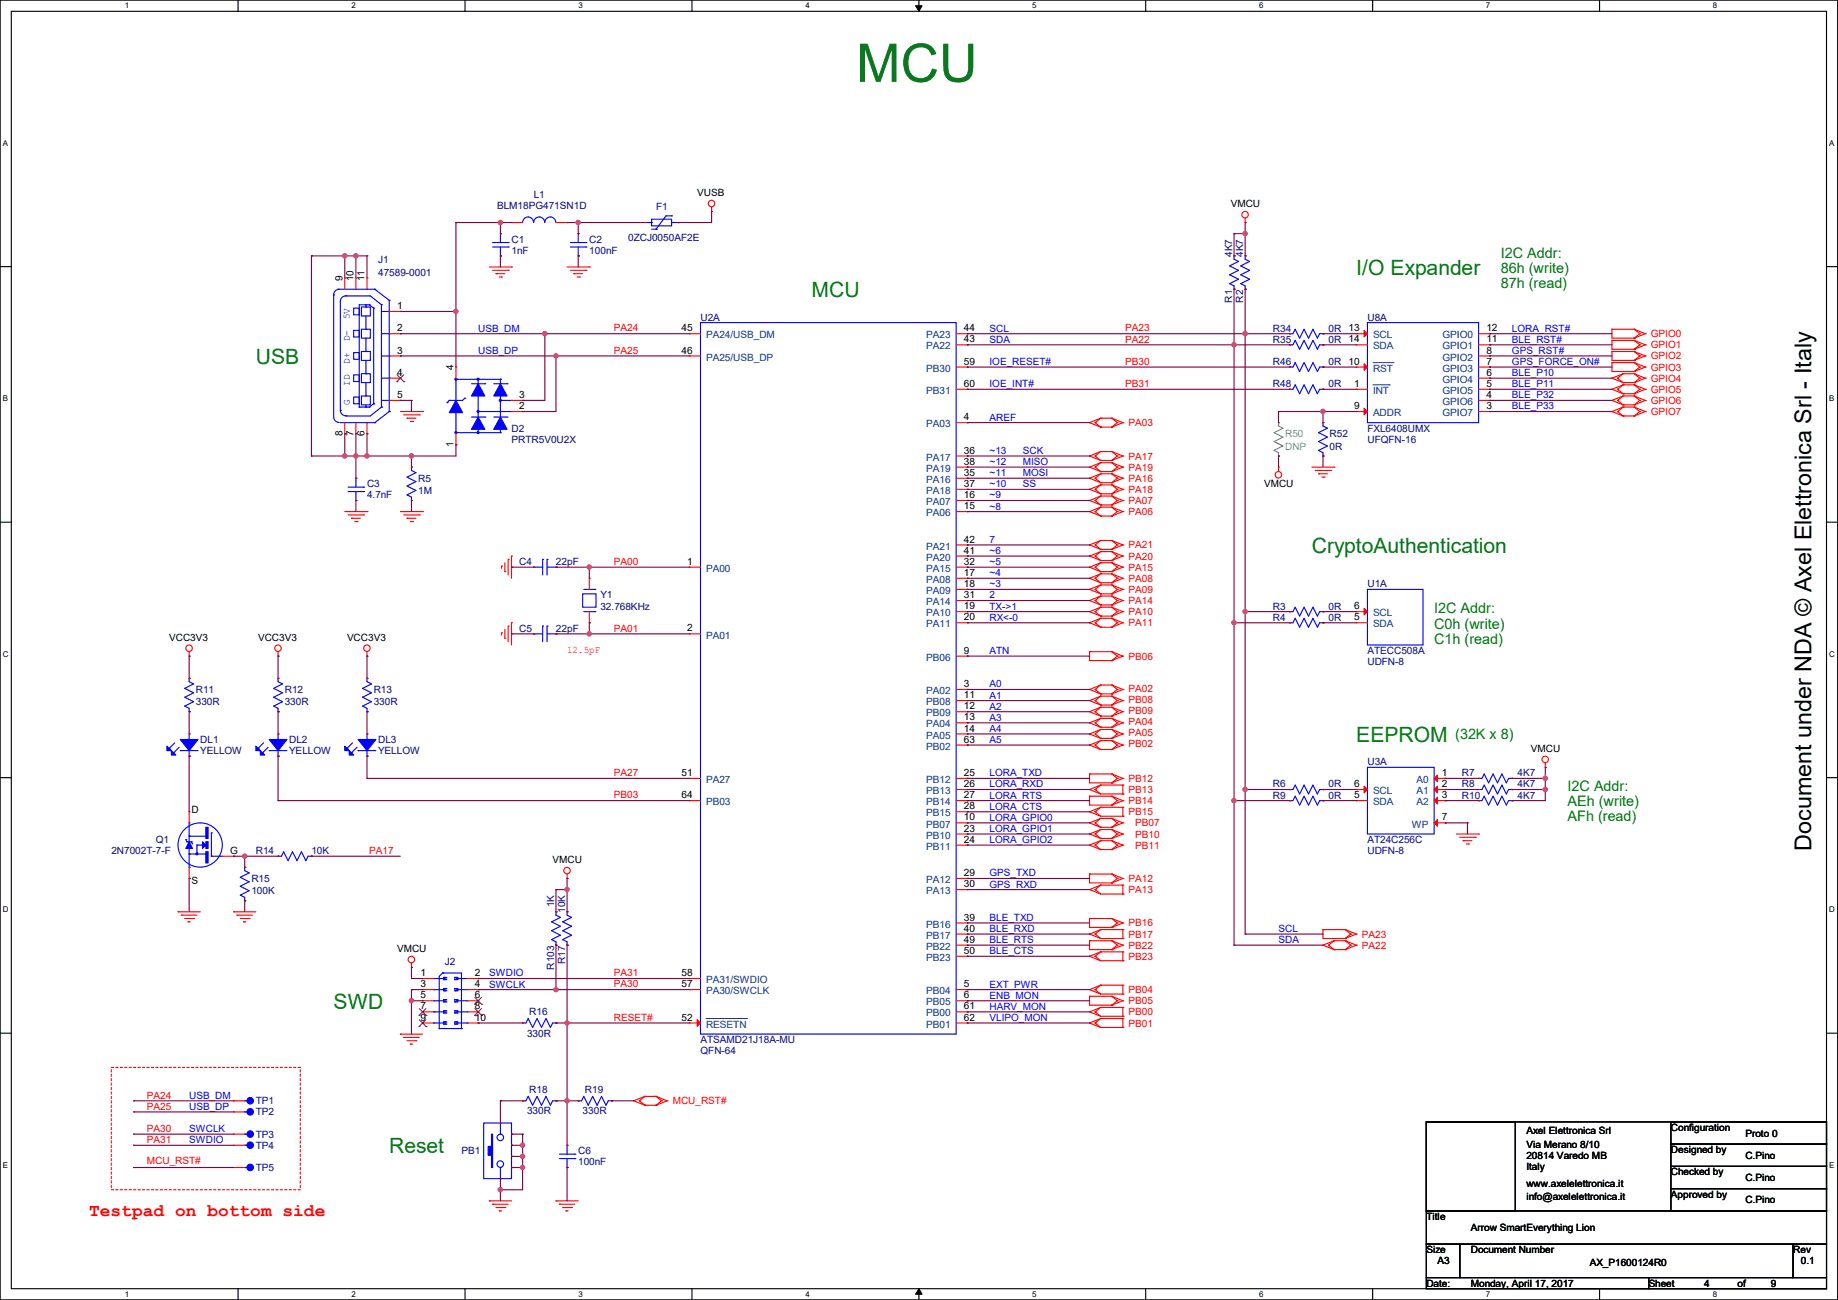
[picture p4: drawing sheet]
<svg xmlns="http://www.w3.org/2000/svg" width="420mm" height="297mm" viewBox="0 0 420 297" stroke-linecap="round" stroke-linejoin="round" font-family="sans-serif">
<defs><g id="words">
<text font-size="12.2" fill="#008000" x="195.6" y="18.7">MCU</text>
<text font-size="5.3" x="413.9" y="194.4" transform="rotate(-90 413.9 194.4)">Document under NDA © Axel Elettronica Srl - Italy</text>
<g font-size="4.8" fill="#008000">
<text x="309.9" y="62.8">I/O Expander</text>
<text x="185.5" y="67.9">MCU</text>
<text x="58.5" y="83.1">USB</text>
<text x="299.8" y="126.3">CryptoAuthentication</text>
<text x="309.9" y="169.5">EEPROM</text>
<text x="76.2" y="230.5">SWD</text>
<text x="88.9" y="263.5">Reset</text>
</g>
<text font-size="4.1" fill="#f00" x="20.4" y="277.8">Testpad on bottom side</text>
<g font-size="3.3" fill="#008000">
<text x="342.9" y="58.9">I2C Addr:</text>
<text x="342.9" y="62.3">86h (write)</text>
<text x="342.9" y="65.7">87h (read)</text>
<text x="327.7" y="140.2">I2C Addr:</text>
<text x="327.7" y="143.6">C0h (write)</text>
<text x="327.7" y="147">C1h (read)</text>
<text x="332.5" y="168.9">(32K x 8)</text>
<text x="358.2" y="180.8">I2C Addr:</text>
<text x="358.2" y="184.2">AEh (write)</text>
<text x="358.2" y="187.7">AFh (read)</text>
</g>
<g font-size="2.3" fill="#000080">
<text x="113.6" y="47.8">BLM18PG471SN1D</text>
<text x="122" y="45.3">L1</text>
<text x="149.9" y="48.1">F1</text>
<text x="116.9" y="55.5">C1</text>
<text x="116.9" y="58">1nF</text>
<text x="134.7" y="55.5">C2</text>
<text x="134.7" y="58">100nF</text>
<text x="143.6" y="54.9">0ZCJ0050AF2E</text>
<text x="281.6" y="58.7" transform="rotate(-90 281.6 58.7)">4K7</text>
<text x="284.1" y="58.7" transform="rotate(-90 284.1 58.7)">4K7</text>
<text x="86.4" y="63.1">47589-0001</text>
<text x="86.4" y="60">J1</text>
<text x="281.6" y="69.1" transform="rotate(-90 281.6 69.1)">R1</text>
<text x="284.1" y="69.1" transform="rotate(-90 284.1 69.1)">R2</text>
<text x="160.1" y="73.2">U2A</text>
<text x="290.9" y="75.8">R34</text>
<text x="303.6" y="75.8">0R</text>
<text x="312.5" y="73.2">U8A</text>
<text x="290.9" y="78.3">R35</text>
<text x="290.9" y="83.4">R46</text>
<text x="303.6" y="78.3">0R</text>
<text x="303.6" y="83.4">0R</text>
<text x="290.9" y="88.5">R48</text>
<text x="303.6" y="88.5">0R</text>
<text x="116.9" y="101.2">PRTR5V0U2X</text>
<text x="116.9" y="98.6">D2</text>
<text x="303.8" y="99.9">R52</text>
<text x="312.5" y="98.6">FXL6408UMX</text>
<text x="312.5" y="101.2">UFQFN-16</text>
<text x="303.8" y="102.7">0R</text>
<text x="83.9" y="111.3">C3</text>
<text x="83.9" y="113.9">4.7nF</text>
<text x="95.5" y="110.1">R5</text>
<text x="95.5" y="112.9">1M</text>
<text x="118.7" y="129.1">C4</text>
<text x="127" y="129.1">22pF</text>
<text x="137.2" y="136.7">Y1</text>
<text x="312.5" y="134.2">U1A</text>
<text x="137.2" y="139.3">32.768KHz</text>
<text x="290.9" y="141.8">R4</text>
<text x="290.9" y="139.3">R3</text>
<text x="303.6" y="141.8">0R</text>
<text x="303.6" y="139.3">0R</text>
<text x="118.7" y="144.4">C5</text>
<text x="127" y="144.4">22pF</text>
<text x="312.5" y="149.4">ATECC508A</text>
<text x="312.5" y="152">UDFN-8</text>
<text x="44.7" y="158.3">R11</text>
<text x="44.7" y="161.1">330R</text>
<text x="65.1" y="158.3">R12</text>
<text x="65.1" y="161.1">330R</text>
<text x="85.4" y="158.3">R13</text>
<text x="85.4" y="161.1">330R</text>
<text x="45.8" y="169.8">DL1</text>
<text x="45.8" y="172.3">YELLOW</text>
<text x="66.1" y="169.8">DL2</text>
<text x="66.1" y="172.3">YELLOW</text>
<text x="86.4" y="169.8">DL3</text>
<text x="86.4" y="172.3">YELLOW</text>
<text x="290.9" y="179.9">R6</text>
<text x="303.6" y="179.9">0R</text>
<text x="312.5" y="174.8">U3A</text>
<text x="334.1" y="179.9">R8</text>
<text x="334.1" y="177.4">R7</text>
<text x="346.8" y="179.9">4K7</text>
<text x="346.8" y="177.4">4K7</text>
<text x="290.9" y="182.5">R9</text>
<text x="303.6" y="182.5">0R</text>
<text x="334.1" y="182.5">R10</text>
<text x="346.8" y="182.5">4K7</text>
<text x="25.4" y="195.2">2N7002T-7-F</text>
<text x="35.6" y="192.6">Q1</text>
<text x="58.5" y="195.2">R14</text>
<text x="71.2" y="195.2">10K</text>
<text x="312.5" y="192.6">AT24C256C</text>
<text x="312.5" y="195.2">UDFN-8</text>
<text x="57.4" y="201.5">R15</text>
<text x="57.4" y="204.3">100K</text>
<text x="126.6" y="207.3" transform="rotate(-90 126.6 207.3)">1K</text>
<text x="129.2" y="208.6" transform="rotate(-90 129.2 208.6)">10K</text>
<text x="101.6" y="220.6">J2</text>
<text x="126.6" y="221.5" transform="rotate(-90 126.6 221.5)">R103</text>
<text x="129.2" y="220.3" transform="rotate(-90 129.2 220.3)">R17</text>
<text x="120.9" y="232">R16</text>
<text x="120.4" y="236.8">330R</text>
<text x="160.1" y="238.3">ATSAMD21J18A-MU</text>
<text x="160.1" y="240.9">QFN-64</text>
<text x="120.9" y="249.8">R18</text>
<text x="133.6" y="249.8">R19</text>
<text x="58.5" y="254.8">TP2</text>
<text x="58.5" y="252.3">TP1</text>
<text x="120.4" y="254.6">330R</text>
<text x="133.1" y="254.6">330R</text>
<text x="58.5" y="262.5">TP4</text>
<text x="58.5" y="259.9">TP3</text>
<text x="105.5" y="263.7">PB1</text>
<text x="132.1" y="263.7">C6</text>
<text x="58.5" y="267.5">TP5</text>
<text x="132.1" y="266.3">100nF</text>
</g>
<g font-size="2.3">
<text x="159.3" y="44.8">VUSB</text>
<text x="281.2" y="47.3">VMCU</text>
<text x="78.2" y="64.3" transform="rotate(-90 78.2 64.3)">9</text>
<text x="80.8" y="64.3" transform="rotate(-90 80.8 64.3)">10</text>
<text x="83.3" y="64.3" transform="rotate(-90 83.3 64.3)">11</text>
<text x="90.7" y="70.6">1</text>
<text x="90.7" y="75.7">2</text>
<text x="155.7" y="75.7">45</text>
<text x="220.3" y="75.7">44</text>
<text x="308.1" y="75.7">13</text>
<text x="339.6" y="75.7">12</text>
<text x="90.7" y="80.8">3</text>
<text x="155.7" y="80.8">46</text>
<text x="220.3" y="78.2">43</text>
<text x="220.3" y="83.3">59</text>
<text x="308.1" y="83.3">10</text>
<text x="308.1" y="78.2">14</text>
<text x="339.6" y="83.3">7</text>
<text x="339.6" y="80.8">8</text>
<text x="339.6" y="78.2">11</text>
<text x="90.7" y="85.9">4</text>
<text x="103.6" y="84.6" transform="rotate(-90 103.6 84.6)">4</text>
<text x="220.3" y="88.4">60</text>
<text x="309.4" y="88.4">1</text>
<text x="339.6" y="88.4">5</text>
<text x="339.6" y="85.9">6</text>
<text x="90.7" y="90.9">5</text>
<text x="118.7" y="93.5">2</text>
<text x="118.7" y="90.9">3</text>
<text x="309.4" y="93.5">9</text>
<text x="339.6" y="93.5">3</text>
<text x="339.6" y="90.9">4</text>
<text x="78.2" y="99.6" transform="rotate(-90 78.2 99.6)">8</text>
<text x="80.8" y="99.6" transform="rotate(-90 80.8 99.6)">7</text>
<text x="83.3" y="99.6" transform="rotate(-90 83.3 99.6)">6</text>
<text x="220.3" y="96">4</text>
<text x="103.6" y="102.2" transform="rotate(-90 103.6 102.2)">1</text>
<text x="220.3" y="106.2">38</text>
<text x="220.3" y="103.6">36</text>
<text x="220.3" y="111.3">37</text>
<text x="220.3" y="108.7">35</text>
<text x="220.3" y="113.8">16</text>
<text x="288.8" y="111.3">VMCU</text>
<text x="220.3" y="116.3">15</text>
<text x="220.3" y="124">42</text>
<text x="157" y="129">1</text>
<text x="220.3" y="126.5">41</text>
<text x="220.3" y="129">32</text>
<text x="220.3" y="131.6">17</text>
<text x="220.3" y="136.7">31</text>
<text x="220.3" y="134.1">18</text>
<text x="220.3" y="141.7">20</text>
<text x="220.3" y="139.2">19</text>
<text x="309.4" y="139.2">6</text>
<text x="309.4" y="141.7">5</text>
<text x="38.7" y="146.4">VCC3V3</text>
<text x="59" y="146.4">VCC3V3</text>
<text x="79.3" y="146.4">VCC3V3</text>
<text x="157" y="144.3">2</text>
<text x="220.3" y="149.4">9</text>
<text x="220.3" y="157">3</text>
<text x="220.3" y="159.5">11</text>
<text x="220.3" y="162.1">12</text>
<text x="220.3" y="164.6">13</text>
<text x="220.3" y="167.1">14</text>
<text x="220.3" y="169.7">63</text>
<text x="349.8" y="171.8">VMCU</text>
<text x="155.7" y="177.3">51</text>
<text x="220.3" y="179.8">26</text>
<text x="220.3" y="177.3">25</text>
<text x="309.4" y="179.8">6</text>
<text x="329.5" y="177.3">1</text>
<text x="329.5" y="179.8">2</text>
<text x="43.8" y="185.7">D</text>
<text x="155.7" y="182.4">64</text>
<text x="220.3" y="184.9">28</text>
<text x="220.3" y="182.4">27</text>
<text x="309.4" y="182.4">5</text>
<text x="329.5" y="182.4">3</text>
<text x="220.3" y="187.5">10</text>
<text x="220.3" y="190">23</text>
<text x="329.5" y="187.5">7</text>
<text x="52.6" y="195.1">G</text>
<text x="126.3" y="197.2">VMCU</text>
<text x="220.3" y="192.5">24</text>
<text x="43.8" y="202">S</text>
<text x="220.3" y="202.7">30</text>
<text x="220.3" y="200.2">29</text>
<text x="220.3" y="212.9">40</text>
<text x="220.3" y="210.3">39</text>
<text x="220.3" y="215.4">49</text>
<text x="90.7" y="217.5">VMCU</text>
<text x="220.3" y="217.9">50</text>
<text x="96.1" y="223">1</text>
<text x="96.1" y="225.5">3</text>
<text x="108.5" y="223">2</text>
<text x="108.5" y="225.5">4</text>
<text x="155.7" y="223">58</text>
<text x="155.7" y="225.5">57</text>
<text x="220.3" y="225.5">5</text>
<text x="96.1" y="228.1">5</text>
<text x="96.1" y="230.6">7</text>
<text x="96.1" y="233.2">9</text>
<text x="108.5" y="228.1">6</text>
<text x="108.5" y="230.6">8</text>
<text x="108.5" y="233.2">10</text>
<text x="155.7" y="233.2">52</text>
<text x="220.3" y="228.1">6</text>
<text x="220.3" y="230.6">61</text>
<text x="220.3" y="233.2">62</text>
<text x="348.8" y="259.2">Axel Elettronica Srl</text>
<text x="348.8" y="262.2">Via Merano 8/10</text>
<text x="381.8" y="258.4">Configuration</text>
<text x="381.8" y="263.5">Designed by</text>
<text x="398.8" y="259.7">Proto 0</text>
<text x="348.8" y="264.8">20814 Varedo MB</text>
<text x="348.8" y="267.3">Italy</text>
<text x="381.8" y="268.6">Checked by</text>
<text x="398.8" y="264.8">C.Pino</text>
<text x="398.8" y="269.8">C.Pino</text>
<text x="348.8" y="274.1">info@axelelettronica.it</text>
<text x="348.8" y="271.1">www.axelelettronica.it</text>
<text x="381.8" y="273.6">Approved by</text>
<text x="398.8" y="274.9">C.Pino</text>
<text x="325.9" y="278.7">Title</text>
<text x="336.1" y="281.3">Arrow SmartEverything Lion</text>
<text x="325.9" y="286.3">Size</text>
<text x="336.1" y="286.3">Document Number</text>
<text x="409.8" y="286.3">Rev</text>
<text x="325.9" y="294">Date:</text>
<text x="328.5" y="288.9">A3</text>
<text x="336.1" y="294">Monday, April 17, 2017</text>
<text x="363.3" y="289.1">AX_P1600124R0</text>
<text x="376.7" y="294">Sheet</text>
<text x="389.4" y="294">4</text>
<text x="397" y="294">of</text>
<text x="404.7" y="294">9</text>
<text x="411.5" y="288.9">0.1</text>
</g>
<g font-size="2.3" fill="#00f">
<text x="80" y="72.9" transform="rotate(-90 80 72.9)">5V</text>
<text x="109.3" y="75.8">USB_DM</text>
<text x="226.1" y="75.8">SCL</text>
<text x="345.5" y="75.8">LORA_RST#</text>
<text x="80" y="83.1" transform="rotate(-90 80 83.1)">D+</text>
<text x="80" y="78" transform="rotate(-90 80 78)">D-</text>
<text x="109.3" y="80.9">USB_DP</text>
<text x="226.1" y="78.3">SDA</text>
<text x="226.1" y="83.4">IOE_RESET#</text>
<text x="345.5" y="80.9">GPS_RST#</text>
<text x="345.5" y="83.4">GPS_FORCE_ON#</text>
<text x="345.5" y="78.3">BLE_RST#</text>
<text x="80" y="88.2" transform="rotate(-90 80 88.2)">ID</text>
<text x="226.1" y="88.5">IOE_INT#</text>
<text x="345.5" y="85.9">BLE_P10</text>
<text x="345.5" y="88.5">BLE_P11</text>
<text x="80" y="92.5" transform="rotate(-90 80 92.5)">G</text>
<text x="345.5" y="91">BLE_P32</text>
<text x="345.5" y="93.6">BLE_P33</text>
<text x="226.1" y="96.1">AREF</text>
<text x="226.1" y="106.3">~12</text>
<text x="226.1" y="103.7">~13</text>
<text x="233.7" y="103.7">SCK</text>
<text x="233.7" y="106.3">MISO</text>
<text x="226.1" y="113.9">~9</text>
<text x="226.1" y="111.3">~10</text>
<text x="226.1" y="108.8">~11</text>
<text x="233.7" y="108.8">MOSI</text>
<text x="233.7" y="111.3">SS</text>
<text x="226.1" y="116.4">~8</text>
<text x="226.1" y="124">7</text>
<text x="226.1" y="131.7">~4</text>
<text x="226.1" y="129.1">~5</text>
<text x="226.1" y="126.6">~6</text>
<text x="226.1" y="136.7">2</text>
<text x="226.1" y="134.2">~3</text>
<text x="226.1" y="141.8">RX&lt;-0</text>
<text x="226.1" y="139.3">TX-&gt;1</text>
<text x="226.1" y="149.4">ATN</text>
<text x="226.1" y="159.6">A1</text>
<text x="226.1" y="157.1">A0</text>
<text x="226.1" y="162.1">A2</text>
<text x="226.1" y="164.7">A3</text>
<text x="226.1" y="167.2">A4</text>
<text x="226.1" y="169.8">A5</text>
<text x="226.1" y="177.4">LORA_TXD</text>
<text x="226.1" y="179.9">LORA_RXD</text>
<text x="226.1" y="182.5">LORA_RTS</text>
<text x="226.1" y="185">LORA_CTS</text>
<text x="226.1" y="187.5">LORA_GPIO0</text>
<text x="226.1" y="190.1">LORA_GPIO1</text>
<text x="226.1" y="192.6">LORA_GPIO2</text>
<text x="226.1" y="200.2">GPS_TXD</text>
<text x="226.1" y="202.8">GPS_RXD</text>
<text x="226.1" y="210.4">BLE_TXD</text>
<text x="226.1" y="212.9">BLE_RXD</text>
<text x="226.1" y="215.5">BLE_RTS</text>
<text x="292.1" y="212.9">SCL</text>
<text x="292.1" y="215.5">SDA</text>
<text x="226.1" y="218">BLE_CTS</text>
<text x="111.8" y="223.1">SWDIO</text>
<text x="111.8" y="225.6">SWCLK</text>
<text x="226.1" y="225.6">EXT_PWR</text>
<text x="226.1" y="230.7">HARV_MON</text>
<text x="226.1" y="233.3">VLIPO_MON</text>
<text x="226.1" y="228.2">ENB_MON</text>
<text x="43.2" y="251">USB_DM</text>
<text x="43.2" y="253.6">USB_DP</text>
<text x="43.2" y="261.2">SWDIO</text>
<text x="43.2" y="258.7">SWCLK</text>
</g>
<g font-size="2.3" fill="#f00">
<text x="140.3" y="75.7">PA24</text>
<text x="257.1" y="75.7">PA23</text>
<text x="377.2" y="77">GPIO0</text>
<text x="140.3" y="80.8">PA25</text>
<text x="257.1" y="78.3">PA22</text>
<text x="257.1" y="83.4">PB30</text>
<text x="377.2" y="79.6">GPIO1</text>
<text x="377.2" y="82.1">GPIO2</text>
<text x="257.1" y="88.4">PB31</text>
<text x="377.2" y="84.7">GPIO3</text>
<text x="377.2" y="87.2">GPIO4</text>
<text x="377.2" y="89.7">GPIO5</text>
<text x="377.2" y="92.3">GPIO6</text>
<text x="377.2" y="94.8">GPIO7</text>
<text x="257.9" y="97.4">PA03</text>
<text x="257.9" y="105">PA17</text>
<text x="257.9" y="107.5">PA19</text>
<text x="257.9" y="110.1">PA16</text>
<text x="257.9" y="112.6">PA18</text>
<text x="257.9" y="117.7">PA06</text>
<text x="257.9" y="115.1">PA07</text>
<text x="257.9" y="125.3">PA21</text>
<text x="140.3" y="129.1">PA00</text>
<text x="257.9" y="130.4">PA15</text>
<text x="257.9" y="127.8">PA20</text>
<text x="257.9" y="132.9">PA08</text>
<text x="257.9" y="135.5">PA09</text>
<text x="257.9" y="138">PA14</text>
<text x="257.9" y="140.5">PA10</text>
<text x="257.9" y="143.1">PA11</text>
<text x="129.6" y="149.2">12.5pF</text>
<text x="140.3" y="144.3">PA01</text>
<text x="257.9" y="150.7">PB06</text>
<text x="257.9" y="160.6">PB08</text>
<text x="257.9" y="158.1">PA02</text>
<text x="257.9" y="163.2">PB09</text>
<text x="257.9" y="165.7">PA04</text>
<text x="257.9" y="170.8">PB02</text>
<text x="257.9" y="168.2">PA05</text>
<text x="140.3" y="177.3">PA27</text>
<text x="257.9" y="178.6">PB12</text>
<text x="140.3" y="182.4">PB03</text>
<text x="257.9" y="183.7">PB14</text>
<text x="257.9" y="181.2">PB13</text>
<text x="257.9" y="186.3">PB15</text>
<text x="259.4" y="188.8">PB07</text>
<text x="259.4" y="191.3">PB10</text>
<text x="84.4" y="195.1">PA17</text>
<text x="259.4" y="193.9">PB11</text>
<text x="257.9" y="201.5">PA12</text>
<text x="257.9" y="204">PA13</text>
<text x="257.9" y="211.7">PB16</text>
<text x="257.9" y="214.2">PB17</text>
<text x="311.2" y="214.2">PA23</text>
<text x="257.9" y="216.7">PB22</text>
<text x="257.9" y="219.3">PB23</text>
<text x="311.2" y="216.7">PA22</text>
<text x="140.3" y="223.1">PA31</text>
<text x="140.3" y="225.6">PA30</text>
<text x="257.9" y="226.9">PB04</text>
<text x="140.3" y="233.2">RESET#</text>
<text x="257.9" y="232">PB00</text>
<text x="257.9" y="229.4">PB05</text>
<text x="257.9" y="234.5">PB01</text>
<text x="33.6" y="251">PA24</text>
<text x="33.6" y="253.5">PA25</text>
<text x="153.7" y="252.3">MCU_RST#</text>
<text x="33.6" y="258.6">PA30</text>
<text x="33.6" y="261.2">PA31</text>
<text x="33.6" y="266">MCU_RST#</text>
</g>
<g font-size="2.3" fill="#004080">
<text x="161.3" y="77.3">PA24/USB_DM</text>
<text x="211.6" y="77.3">PA23</text>
<text x="313.7" y="77.3">SCL</text>
<text x="329.6" y="77.3">GPIO0</text>
<text x="161.3" y="82.4">PA25/USB_DP</text>
<text x="211.6" y="79.8">PA22</text>
<text x="313.7" y="79.8">SDA</text>
<text x="329.6" y="82.4">GPIO2</text>
<text x="329.6" y="79.8">GPIO1</text>
<text x="211.6" y="84.9">PB30</text>
<text x="313.7" y="84.9">RST</text>
<text x="329.6" y="87.5">GPIO4</text>
<text x="329.6" y="84.9">GPIO3</text>
<text x="211.6" y="90">PB31</text>
<text x="313.7" y="90">INT</text>
<text x="313.7" y="95.1">ADDR</text>
<text x="329.6" y="95.1">GPIO7</text>
<text x="329.6" y="92.5">GPIO6</text>
<text x="329.6" y="90">GPIO5</text>
<text x="211.6" y="97.6">PA03</text>
<text x="211.6" y="107.8">PA19</text>
<text x="211.6" y="105.2">PA17</text>
<text x="211.6" y="112.9">PA18</text>
<text x="211.6" y="110.3">PA16</text>
<text x="211.6" y="117.9">PA06</text>
<text x="211.6" y="115.4">PA07</text>
<text x="211.6" y="125.6">PA21</text>
<text x="161.3" y="130.6">PA00</text>
<text x="211.6" y="128.1">PA20</text>
<text x="211.6" y="130.6">PA15</text>
<text x="211.6" y="135.7">PA09</text>
<text x="211.6" y="133.2">PA08</text>
<text x="211.6" y="138.3">PA14</text>
<text x="211.6" y="143.3">PA11</text>
<text x="211.6" y="140.8">PA10</text>
<text x="313.7" y="140.8">SCL</text>
<text x="313.7" y="143.3">SDA</text>
<text x="161.3" y="145.9">PA01</text>
<text x="211.6" y="151">PB06</text>
<text x="211.6" y="158.6">PA02</text>
<text x="211.6" y="161.1">PB08</text>
<text x="211.6" y="163.7">PB09</text>
<text x="211.6" y="166.2">PA04</text>
<text x="211.6" y="171.3">PB02</text>
<text x="211.6" y="168.7">PA05</text>
<text x="161.3" y="178.9">PA27</text>
<text x="211.6" y="178.9">PB12</text>
<text x="323.6" y="178.9">A0</text>
<text x="161.3" y="184">PB03</text>
<text x="211.6" y="184">PB14</text>
<text x="211.6" y="181.4">PB13</text>
<text x="313.7" y="184">SDA</text>
<text x="313.7" y="181.4">SCL</text>
<text x="323.6" y="181.4">A1</text>
<text x="323.6" y="184">A2</text>
<text x="211.6" y="186.5">PB15</text>
<text x="211.6" y="189.1">PB07</text>
<text x="211.6" y="191.6">PB10</text>
<text x="322.6" y="189.1">WP</text>
<text x="211.6" y="194.1">PB11</text>
<text x="211.6" y="201.8">PA12</text>
<text x="211.6" y="204.3">PA13</text>
<text x="211.6" y="214.5">PB17</text>
<text x="211.6" y="211.9">PB16</text>
<text x="211.6" y="219.5">PB23</text>
<text x="211.6" y="217">PB22</text>
<text x="161.3" y="224.6">PA31/SWDIO</text>
<text x="161.3" y="227.2">PA30/SWCLK</text>
<text x="211.6" y="227.2">PB04</text>
<text x="211.6" y="229.7">PB05</text>
<text x="211.6" y="232.2">PB00</text>
<text x="161.3" y="234.8">RESETN</text>
<text x="211.6" y="234.8">PB01</text>
</g>
<g font-size="2.3" fill="#808080">
<text x="293.7" y="99.9">R50</text>
<text x="293.7" y="102.7">DNP</text>
</g>
<g font-size="1.8">
<text x="28.5" y="1.9">1</text>
<text x="80.3" y="1.9">2</text>
<text x="132.2" y="1.9">3</text>
<text x="184" y="1.9">4</text>
<text x="235.9" y="1.9">5</text>
<text x="287.7" y="1.9">6</text>
<text x="339.6" y="1.9">7</text>
<text x="391.4" y="1.9">8</text>
<text x=".7" y="33.4">A</text>
<text x="418" y="33.4">A</text>
<text x=".7" y="91.7">B</text>
<text x="418" y="91.7">B</text>
<text x=".7" y="150.1">C</text>
<text x="418" y="150.1">C</text>
<text x=".7" y="208.4">D</text>
<text x="418" y="208.4">D</text>
<text x=".7" y="266.8">E</text>
<text x="418" y="266.8">E</text>
<text x="28.5" y="296.3">1</text>
<text x="80.3" y="296.3">2</text>
<text x="132.2" y="296.3">3</text>
<text x="184" y="296.3">4</text>
<text x="235.9" y="296.3">5</text>
<text x="287.7" y="296.3">6</text>
<text x="339.6" y="296.3">7</text>
<text x="391.4" y="296.3">8</text>
</g>
</g></defs>
<path d="M0 0h419.9v297h-419.9zM2.6 2.6h414.8v291.8h-414.8z" fill="none" stroke="#000" stroke-width=".25"/>
<g fill="#fff">
<path d="M28.5 .3h1v2h-1z"/>
<path d="M28.5 294.7h1v2h-1z"/>
</g>
<path d="M54.4 0v2.6M54.4 294.4v2.6" fill="none" stroke="#000" stroke-width=".25"/>
<g fill="#fff">
<path d="M80.3 .3h1v2h-1z"/>
<path d="M80.3 294.7h1v2h-1z"/>
</g>
<path d="M106.3 0v2.6M106.3 294.4v2.6" fill="none" stroke="#000" stroke-width=".25"/>
<g fill="#fff">
<path d="M132.2 .3h.9v2h-.9z"/>
<path d="M132.2 294.7h.9v2h-.9z"/>
</g>
<path d="M158.1 0v2.6M158.1 294.4v2.6" fill="none" stroke="#000" stroke-width=".25"/>
<g fill="#fff">
<path d="M184 .3h1v2h-1z"/>
<path d="M184 294.7h1v2h-1z"/>
</g>
<path d="M210 0v2.6M210 294.4v2.6" fill="none" stroke="#000" stroke-width=".25"/>
<path d="M209.2 1.3h1.5l-.7 1.3zM210 294.4l.7 1.3h-1.5z" fill="#000" stroke="#000" stroke-width=".23"/>
<g fill="#fff">
<path d="M235.9 .3h1v2h-1z"/>
<path d="M235.9 294.7h1v2h-1z"/>
</g>
<path d="M261.8 0v2.6M261.8 294.4v2.6" fill="none" stroke="#000" stroke-width=".25"/>
<g fill="#fff">
<path d="M287.7 .3h1v2h-1z"/>
<path d="M287.7 294.7h1v2h-1z"/>
</g>
<path d="M313.6 0v2.6M313.6 294.4v2.6" fill="none" stroke="#000" stroke-width=".25"/>
<g fill="#fff">
<path d="M339.6 .3h.9v2h-.9z"/>
<path d="M339.6 294.7h.9v2h-.9z"/>
</g>
<path d="M365.5 0v2.6M365.5 294.4v2.6" fill="none" stroke="#000" stroke-width=".25"/>
<g fill="#fff">
<path d="M391.4 .3h1v2h-1z"/>
<path d="M391.4 294.7h1v2h-1z"/>
<path d="M.7 31.7h1.2v2h-1.2z"/>
<path d="M418 31.7h1.2v2h-1.2z"/>
<path d="M.7 90.1h1.2v2h-1.2z"/>
<path d="M418 90.1h1.2v2h-1.2z"/>
</g>
<path d="M0 60.9h2.6M417.4 60.9h2.5" fill="none" stroke="#000" stroke-width=".25"/>
<g fill="#fff">
<path d="M.7 148.5h1.2v2h-1.2z"/>
<path d="M418 148.5h1.3v2h-1.3z"/>
</g>
<path d="M0 119.3h2.6M417.4 119.3h2.5" fill="none" stroke="#000" stroke-width=".25"/>
<g fill="#fff">
<path d="M.7 206.8h1.2v2h-1.2z"/>
<path d="M418 206.8h1.3v2h-1.3z"/>
</g>
<path d="M0 177.7h2.6M417.4 177.7h2.5" fill="none" stroke="#000" stroke-width=".25"/>
<g fill="#fff">
<path d="M.7 265.2h1.2v2h-1.2z"/>
<path d="M418 265.2h1.2v2h-1.2z"/>
</g>
<g fill="none" stroke="#000" stroke-width=".25">
<path d="M0 236.1h2.6M417.4 236.1h2.5M325.9 256.3h91.5v20.3h-91.5zM325.9 256.3h20.3v20.3h-20.3zM381.8 256.3h35.6v5.1h-35.6zM325.9 276.6h91.5v7.7h-91.5zM381.8 261.4h35.6v5.1h-35.6zM381.8 266.5h35.6v5.1h-35.6zM381.8 271.6h35.6v5h-35.6zM325.9 284.3h7.6v7.6h-7.6zM325.9 291.9h50.8v2.5h-50.8zM333.5 284.3h76.2v7.6h-76.2z"/>
<path d="M376.7 291.9h40.7v2.5h-40.7zM409.7 284.3h7.7v7.6h-7.7z"/>
</g>
<path d="M25.4 243.9h43.2v27.9h-43.2z" fill="none" stroke="#f00" stroke-width=".25" stroke-dasharray=".5"/>
<g fill="none" stroke="#f00" stroke-width=".25">
<path d="M114.3 58.5h.1M114.3 53.4h.1M116.9 50.8h.1M116.9 50.8h2.5M127 50.8h2.6M129.6 50.8h.1M132.1 58.5h.1M132.1 53.4h.1M147.4 50.8h.1M155 50.8h.1M162.6 48.3h.1M162.6 47.3v1"/>
<path d="M282 58.5h.1M284.5 50.8h.1M284.5 58.5h.1M284.5 49.8v1M78.8 63.5h.1M78.8 63.5v2.6M81.3 63.5h.1M81.3 63.5v2.6M83.9 63.5h.1M83.9 63.5v2.6M88.9 71.2h2.6M88.9 76.2h2.6"/>
<path d="M91.5 71.2h.1M91.5 76.2h.1M111.8 61h5.1M112.6 61.8h3.5M113.3 62.5h.1M113.3 62.5h2.1M114.1 63.3h.5M114.6 63.3h.1M116.1 61.8h.1M116.9 61h.1M129.6 61h5.1M130.3 61.8h3.6"/>
<path d="M131.1 62.5h.1M131.1 62.5h2M131.9 63.3h.5M132.4 63.3h.1M133.9 61.8h.1M134.7 61h.1M157.5 76.2h.1M157.5 76.2h2.6M218.5 76.2h2.5M218.5 78.8h2.5M221 76.2h.1M221 78.8h.1"/>
<path d="M282 66.1h.1M284.5 66.1h.1M294.7 78.8h.1M294.7 76.2h.1M302.3 78.8h.1M302.3 76.2h.1M309.9 76.2h.1M309.9 78.8h.1M309.9 76.2h2.6M309.9 78.8h2.6M337.9 76.2h2.5M337.9 78.8h2.5"/>
<path d="M340.4 78.8h.1M340.4 76.2h.1M368.3 77.8h.1M368.3 75.2h.1M368.3 77.8v2h5.1M368.3 77.8h5.1M368.3 75.2v2.1h5.1M368.3 75.2h5.1M373.4 79.8h.1M373.4 77.8h.1M373.4 77.3h.1M373.4 75.2h.1"/>
<path d="M373.4 77.8l2.6 1M373.4 77.8l1.3 1M373.4 75.2l2.6 1M373.4 75.2l1.3 1M374.7 78.8h.1M374.7 76.2h.1M374.7 78.8l-1.3 1M374.7 76.2l-1.3 1.1M376 78.8h.1M376 76.2h.1M376 78.8l-2.6 1M376 76.2l-2.6 1.1"/>
<path d="M78.8 99.1h.1M78.8 96.6v2.5M81.3 99.1h.1M81.3 96.6v2.5M83.9 99.1h.1M83.9 96.6v2.5M88.9 81.3h2.6M88.9 86.4h2.6M88.9 91.5h2.6M91.5 81.3h.1M91.5 86.4h.1M91.5 91.5h.1"/>
<path d="M91.5 94h5.1M92.2 94.8h3.6M93 95.5h.1M93 95.5h2M93.8 96.3h.5M94.3 96.3h.1M95.8 94.8h.1M96.6 94h.1M104.2 83.9h.1M104.2 83.9v2.5M104.2 99.1v2.5M116.9 94h2.5"/>
<path d="M116.9 91.5h2.5M119.4 94h.1M119.4 91.5h.1M157.5 81.3h.1M157.5 81.3h2.6M218.5 88.9h2.5M218.5 83.9h2.5M218.5 96.6h2.5M221 96.6h.1M221 83.9h.1M221 88.9h.1M249 96.6h.1"/>
<path d="M249 96.6l2.5 1M250.2 96.6h.1M250.2 96.6l1.3 1M251.5 97.6h.1M251.5 95.5h.1M251.5 95.5h2.5M251.5 97.6h2.5M251.5 95.5l-2.5 1.1M251.5 95.5l-1.3 1.1M254 95.5h.1M254 97.6h.1M254 95.5l2.6 1.1"/>
<path d="M254 95.5l1.3 1.1M255.3 96.6h.1M255.3 96.6l-1.3 1M256.6 96.6h.1M256.6 96.6l-2.6 1M294.7 88.9h.1M294.7 83.9h.1M302.3 88.9h.1M302.3 96.6h.1M302.3 83.9h.1M309.9 88.9h.1M309.9 94h.1"/>
<path d="M309.9 83.9h.1M309.9 94h2.6M309.9 88.9h2.6M309.9 83.9h2.6M337.9 94h2.5M337.9 81.3h2.5M337.9 86.4h2.5M337.9 91.5h2.5M337.9 88.9h2.5M337.9 83.9h2.5M340.4 94h.1M340.4 91.5h.1"/>
<path d="M340.4 88.9h.1M340.4 86.4h.1M340.4 83.9h.1M340.4 81.3h.1M368.3 80.3h.1M368.3 82.8h.1M368.3 86.4h.1M368.3 88.9h.1M368.3 91.5h.1M368.3 94h.1M368.3 80.3v2h5.1M368.3 82.8v2.1h5.1"/>
<path d="M368.3 80.3h5.1M368.3 82.8h5.1M368.3 86.4l2.6 1M368.3 88.9l2.6 1.1M368.3 91.5l2.6 1M368.3 94l2.6 1M369.6 86.4h.1M369.6 88.9h.1M369.6 91.5h.1M369.6 94h.1M369.6 86.4l1.3 1M369.6 88.9l1.3 1.1"/>
<path d="M369.6 91.5l1.3 1M369.6 94l1.3 1M370.9 87.4h.1M370.9 85.4h.1M370.9 90h.1M370.9 87.9h.1M370.9 92.5h.1M370.9 90.5h.1M370.9 95h.1M370.9 93h.1M370.9 87.4h2.5M370.9 85.4h2.5"/>
<path d="M370.9 85.4l-2.6 1M370.9 85.4l-1.3 1M370.9 90h2.5M370.9 87.9h2.5M370.9 87.9l-2.6 1M370.9 87.9l-1.3 1M370.9 92.5h2.5M370.9 90.5h2.5M370.9 90.5l-2.6 1M370.9 90.5l-1.3 1M370.9 95h2.5M370.9 93h2.5"/>
<path d="M370.9 93l-2.6 1M370.9 93l-1.3 1M373.4 82.3h.1M373.4 80.3h.1M373.4 84.9h.1M373.4 82.8h.1M373.4 85.4h.1M373.4 87.4h.1M373.4 87.9h.1M373.4 90h.1M373.4 90.5h.1M373.4 92.5h.1"/>
<path d="M373.4 93h.1M373.4 95h.1M373.4 80.3l2.6 1M373.4 80.3l1.3 1M373.4 82.8l2.6 1.1M373.4 82.8l1.3 1.1M373.4 85.4l2.6 1M373.4 85.4l1.3 1M373.4 87.9l2.6 1M373.4 87.9l1.3 1M373.4 90.5l2.6 1M373.4 90.5l1.3 1"/>
<path d="M373.4 93l2.6 1M373.4 93l1.3 1M374.7 81.3h.1M374.7 83.9h.1M374.7 86.4h.1M374.7 88.9h.1M374.7 91.5h.1M374.7 94h.1M374.7 81.3l-1.3 1M374.7 83.9l-1.3 1M374.7 86.4l-1.3 1M374.7 88.9l-1.3 1.1"/>
<path d="M374.7 91.5l-1.3 1M374.7 94l-1.3 1M376 81.3h.1M376 83.9h.1M376 86.4h.1M376 88.9h.1M376 91.5h.1M376 94h.1M376 81.3l-2.6 1M376 83.9l-2.6 1M376 86.4l-2.6 1M376 88.9l-2.6 1.1"/>
<path d="M376 91.5l-2.6 1M376 94l-2.6 1M78.8 116.9h5.1M79.5 117.6h3.6M80.3 118.4h.1M80.3 118.4h2M81.1 119.2h.5M81.3 114.3h.1M81.3 109.3h.1M81.6 119.2h.1M83.1 117.6h.1M83.9 116.9h.1"/>
<path d="M91.5 116.9h5.1M92.2 117.6h3.6M93 118.4h.1M93 118.4h2M93.8 119.2h.5M94 106.7h.1M94 114.3h.1M94.3 119.2h.1M95.8 117.6h.1M96.6 116.9h.1M104.2 101.6h.1M218.5 116.9h2.5"/>
<path d="M218.5 106.7h2.5M218.5 111.8h2.5M218.5 104.2h2.5M218.5 109.3h2.5M218.5 114.3h2.5M221 106.7h.1M221 111.8h.1M221 104.2h.1M221 109.3h.1M221 116.9h.1M221 114.3h.1M249 116.9h.1"/>
<path d="M249 114.3h.1M249 109.3h.1M249 104.2h.1M249 111.8h.1M249 106.7h.1M249 116.9l2.5 1M249 114.3l2.5 1.1M249 109.3l2.5 1M249 104.2l2.5 1M249 111.8l2.5 1M249 106.7l2.5 1M250.2 116.9h.1"/>
<path d="M250.2 114.3h.1M250.2 109.3h.1M250.2 104.2h.1M250.2 111.8h.1M250.2 106.7h.1M250.2 116.9l1.3 1M250.2 114.3l1.3 1.1M250.2 109.3l1.3 1M250.2 104.2l1.3 1M250.2 111.8l1.3 1M250.2 106.7l1.3 1M251.5 117.9h.1"/>
<path d="M251.5 115.9h.1M251.5 115.4h.1M251.5 113.3h.1M251.5 110.3h.1M251.5 108.2h.1M251.5 105.2h.1M251.5 103.2h.1M251.5 112.8h.1M251.5 110.8h.1M251.5 107.7h.1M251.5 105.7h.1M251.5 108.2h2.5"/>
<path d="M251.5 117.9h2.5M251.5 115.9h2.5M251.5 115.9l-2.5 1M251.5 115.9l-1.3 1M251.5 115.4h2.5M251.5 113.3h2.5M251.5 113.3l-2.5 1M251.5 113.3l-1.3 1M251.5 110.3h2.5M251.5 108.2l-2.5 1.1M251.5 108.2l-1.3 1.1M251.5 105.2h2.5"/>
<path d="M251.5 103.2h2.5M251.5 103.2l-2.5 1M251.5 103.2l-1.3 1M251.5 112.8h2.5M251.5 110.8h2.5M251.5 110.8l-2.5 1M251.5 110.8l-1.3 1M251.5 107.7h2.5M251.5 105.7h2.5M251.5 105.7l-2.5 1M251.5 105.7l-1.3 1M254 115.9h.1"/>
<path d="M254 117.9h.1M254 113.3h.1M254 115.4h.1M254 108.2h.1M254 110.3h.1M254 103.2h.1M254 105.2h.1M254 110.8h.1M254 112.8h.1M254 105.7h.1M254 107.7h.1M254 115.9l2.6 1"/>
<path d="M254 115.9l1.3 1M254 113.3l2.6 1M254 113.3l1.3 1M254 108.2l2.6 1.1M254 108.2l1.3 1.1M254 103.2l2.6 1M254 103.2l1.3 1M254 110.8l2.6 1M254 110.8l1.3 1M254 105.7l2.6 1M254 105.7l1.3 1M255.3 116.9h.1"/>
<path d="M255.3 114.3h.1M255.3 109.3h.1M255.3 104.2h.1M255.3 111.8h.1M255.3 106.7h.1M255.3 116.9l-1.3 1M255.3 114.3l-1.3 1.1M255.3 109.3l-1.3 1M255.3 104.2l-1.3 1M255.3 111.8l-1.3 1M255.3 106.7l-1.3 1M256.6 116.9h.1"/>
<path d="M256.6 114.3h.1M256.6 109.3h.1M256.6 104.2h.1M256.6 111.8h.1M256.6 106.7h.1M256.6 116.9l-2.6 1M256.6 114.3l-2.6 1.1M256.6 109.3l-2.6 1M256.6 104.2l-2.6 1M256.6 111.8l-2.6 1M256.6 106.7l-2.6 1M292.1 106.7h.1"/>
<path d="M292.1 106.7v1M299.8 106.7h5M300.5 107.5h3.6M301.3 108.2h.1M301.3 108.2h2M302 109h.6M302.3 104.2h.1M302.6 109h.1M304.1 107.5h.1M304.8 106.7h.1M114.6 129.3h.1M114.6 129.3v.5"/>
<path d="M115.4 130.6h.1M115.4 128.6v2M116.1 127.8h.1M116.1 127.8v3.6M116.9 127h.1M116.9 127v5.1M122 129.6h.1M127 129.6h.1M134.7 132.1h.1M134.7 132.1v2.6M134.7 139.7v2.6M157.5 129.6h.1"/>
<path d="M157.5 129.6h2.6M218.5 139.7h2.5M218.5 129.6h2.5M218.5 124.5h2.5M218.5 127h2.5M218.5 137.2h2.5M218.5 134.7h2.5M218.5 132.1h2.5M221 124.5h.1M221 127h.1M221 129.6h.1M221 137.2h.1"/>
<path d="M221 139.7h.1M221 134.7h.1M221 132.1h.1M249 129.6h.1M249 132.1h.1M249 137.2h.1M249 134.7h.1M249 139.7h.1M249 124.5h.1M249 127h.1M249 129.6l2.5 1M249 132.1l2.5 1"/>
<path d="M249 137.2l2.5 1M249 134.7l2.5 1M249 139.7l2.5 1.1M249 124.5l2.5 1M249 127l2.5 1.1M250.2 129.6h.1M250.2 132.1h.1M250.2 137.2h.1M250.2 134.7h.1M250.2 139.7h.1M250.2 124.5h.1M250.2 127h.1"/>
<path d="M250.2 129.6l1.3 1M250.2 132.1l1.3 1M250.2 137.2l1.3 1M250.2 134.7l1.3 1M250.2 139.7l1.3 1.1M250.2 124.5l1.3 1M250.2 127l1.3 1.1M251.5 130.6h.1M251.5 128.6h.1M251.5 133.1h.1M251.5 131.1h.1M251.5 138.2h.1"/>
<path d="M251.5 136.2h.1M251.5 135.7h.1M251.5 133.6h.1M251.5 138.7h.1M251.5 125.5h.1M251.5 123.5h.1M251.5 128.1h.1M251.5 126h.1M251.5 130.6h2.5M251.5 128.6h2.5M251.5 128.6l-2.5 1M251.5 128.6l-1.3 1"/>
<path d="M251.5 133.1h2.5M251.5 131.1h2.5M251.5 131.1l-2.5 1M251.5 131.1l-1.3 1M251.5 138.2h2.5M251.5 136.2h2.5M251.5 136.2l-2.5 1M251.5 136.2l-1.3 1M251.5 135.7h2.5M251.5 133.6h2.5M251.5 133.6l-2.5 1.1M251.5 133.6l-1.3 1.1"/>
<path d="M251.5 138.7h2.5M251.5 138.7l-2.5 1M251.5 138.7l-1.3 1M251.5 125.5h2.5M251.5 123.5h2.5M251.5 123.5l-2.5 1M251.5 123.5l-1.3 1M251.5 128.1h2.5M251.5 126h2.5M251.5 126l-2.5 1M251.5 126l-1.3 1M254 128.6h.1"/>
<path d="M254 130.6h.1M254 131.1h.1M254 133.1h.1M254 136.2h.1M254 138.2h.1M254 133.6h.1M254 135.7h.1M254 138.7h.1M254 123.5h.1M254 125.5h.1M254 126h.1M254 128.1h.1"/>
<path d="M254 128.6l2.6 1M254 128.6l1.3 1M254 131.1l2.6 1M254 131.1l1.3 1M254 136.2l2.6 1M254 136.2l1.3 1M254 133.6l2.6 1.1M254 133.6l1.3 1.1M254 138.7l2.6 1M254 138.7l1.3 1M254 123.5l2.6 1M254 123.5l1.3 1"/>
<path d="M254 126l2.6 1M254 126l1.3 1M255.3 129.6h.1M255.3 132.1h.1M255.3 137.2h.1M255.3 134.7h.1M255.3 139.7h.1M255.3 124.5h.1M255.3 127h.1M255.3 129.6l-1.3 1M255.3 132.1l-1.3 1M255.3 137.2l-1.3 1"/>
<path d="M255.3 134.7l-1.3 1M255.3 139.7l-1.3 1.1M255.3 124.5l-1.3 1M255.3 127l-1.3 1.1M256.6 129.6h.1M256.6 132.1h.1M256.6 137.2h.1M256.6 134.7h.1M256.6 139.7h.1M256.6 124.5h.1M256.6 127h.1M256.6 129.6l-2.6 1"/>
<path d="M256.6 132.1l-2.6 1M256.6 137.2l-2.6 1M256.6 134.7l-2.6 1M256.6 139.7l-2.6 1.1M256.6 124.5l-2.6 1M256.6 127l-2.6 1.1M294.7 139.7h.1M302.3 139.7h.1M309.9 139.7h.1M309.9 139.7h2.6M43.2 149.9h.1M43.2 155h.1"/>
<path d="M43.2 148.9v1M63.5 149.9h.1M63.5 155h.1M63.5 148.9v1M83.9 149.9h.1M83.9 155h.1M83.9 148.9v1M114.6 144.6h.1M114.6 144.6v.5M115.4 145.8h.1M115.4 143.8v2M116.1 143h.1"/>
<path d="M116.1 143v3.6M116.9 142.3h.1M116.9 142.3v5.1M122 144.8h.1M127 144.8h.1M134.7 142.3h.1M157.5 144.8h.1M157.5 144.8h2.6M218.5 142.3h2.5M218.5 157.5h2.5M218.5 149.9h2.5M221 157.5h.1"/>
<path d="M221 142.3h.1M221 149.9h.1M249 157.5h.1M249 148.9h.1M249 142.3h.1M249 148.9v2h5M249 157.5l2.5 1M249 148.9h5M249 142.3l2.5 1M250.2 157.5h.1M250.2 142.3h.1M250.2 157.5l1.3 1"/>
<path d="M250.2 142.3l1.3 1M251.5 159h.1M251.5 156.5h.1M251.5 158.5h.1M251.5 140.8h.1M251.5 143.3h.1M251.5 141.3h.1M251.5 159h2.5M251.5 159l-2.5 1.1M251.5 159l-1.3 1.1M251.5 158.5h2.5M251.5 156.5h2.5"/>
<path d="M251.5 156.5l-2.5 1M251.5 156.5l-1.3 1M251.5 140.8h2.5M251.5 143.3h2.5M251.5 141.3h2.5M251.5 141.3l-2.5 1M251.5 141.3l-1.3 1M254 159h.1M254 158.5h.1M254 156.5h.1M254 150.9h.1M254 148.9h.1"/>
<path d="M254 140.8h.1M254 141.3h.1M254 143.3h.1M254 159l2.6 1.1M254 159l1.3 1.1M254 156.5l2.6 1M254 156.5l1.3 1M254 148.9l2.6 1M254 148.9l1.3 1M254 141.3l2.6 1M254 141.3l1.3 1M255.3 157.5h.1"/>
<path d="M255.3 149.9h.1M255.3 142.3h.1M255.3 157.5l-1.3 1M255.3 149.9l-1.3 1M255.3 142.3l-1.3 1M256.6 157.5h.1M256.6 149.9h.1M256.6 142.3h.1M256.6 157.5l-2.6 1M256.6 149.9l-2.6 1M256.6 142.3l-2.6 1M294.7 142.3h.1"/>
<path d="M302.3 142.3h.1M309.9 142.3h.1M309.9 142.3h2.6M43.2 167.7h.1M43.2 172.8h.1M43.2 162.6h.1M63.5 162.6h.1M63.5 167.7h.1M63.5 172.8h.1M83.9 162.6h.1M83.9 167.7h.1M83.9 172.8h.1"/>
<path d="M157.5 177.8h.1M157.5 177.8h2.6M218.5 177.8h2.5M218.5 170.2h2.5M218.5 160.1h2.5M218.5 162.6h2.5M218.5 165.1h2.5M218.5 167.7h2.5M221 177.8h.1M221 170.2h.1M221 160.1h.1M221 162.6h.1"/>
<path d="M221 165.1h.1M221 167.7h.1M249 176.8h.1M249 160.1h.1M249 162.6h.1M249 170.2h.1M249 165.1h.1M249 167.7h.1M249 176.8v2.1h5M249 176.8h5M249 160.1l2.5 1M249 162.6l2.5 1"/>
<path d="M249 170.2l2.5 1M249 165.1l2.5 1.1M249 167.7l2.5 1M250.2 160.1h.1M250.2 162.6h.1M250.2 170.2h.1M250.2 165.1h.1M250.2 167.7h.1M250.2 160.1l1.3 1M250.2 162.6l1.3 1M250.2 170.2l1.3 1M250.2 165.1l1.3 1.1"/>
<path d="M250.2 167.7l1.3 1M251.5 179.4h.1M251.5 161.1h.1M251.5 161.6h.1M251.5 163.6h.1M251.5 169.2h.1M251.5 171.2h.1M251.5 164.1h.1M251.5 166.2h.1M251.5 166.7h.1M251.5 168.7h.1M251.5 179.4l-2.5 1"/>
<path d="M251.5 179.4h5.1M251.5 179.4l-1.3 1M251.5 161.1h2.5M251.5 163.6h2.5M251.5 161.6h2.5M251.5 161.6l-2.5 1M251.5 161.6l-1.3 1M251.5 171.2h2.5M251.5 169.2h2.5M251.5 169.2l-2.5 1M251.5 169.2l-1.3 1M251.5 166.2h2.5"/>
<path d="M251.5 164.1h2.5M251.5 164.1l-2.5 1M251.5 164.1l-1.3 1M251.5 168.7h2.5M251.5 166.7h2.5M251.5 166.7l-2.5 1M251.5 166.7l-1.3 1M254 178.9h.1M254 176.8h.1M254 161.1h.1M254 163.6h.1M254 161.6h.1"/>
<path d="M254 171.2h.1M254 169.2h.1M254 166.2h.1M254 164.1h.1M254 168.7h.1M254 166.7h.1M254 176.8l2.6 1M254 176.8l1.3 1M254 161.6l2.6 1M254 161.6l1.3 1M254 169.2l2.6 1M254 169.2l1.3 1"/>
<path d="M254 164.1l2.6 1M254 164.1l1.3 1M254 166.7l2.6 1M254 166.7l1.3 1M255.3 177.8h.1M255.3 160.1h.1M255.3 162.6h.1M255.3 170.2h.1M255.3 165.1h.1M255.3 167.7h.1M255.3 177.8l-1.3 1.1M255.3 160.1l-1.3 1"/>
<path d="M255.3 162.6l-1.3 1M255.3 170.2l-1.3 1M255.3 165.1l-1.3 1.1M255.3 167.7l-1.3 1M256.6 177.8h.1M256.6 179.4h.1M256.6 160.1h.1M256.6 162.6h.1M256.6 170.2h.1M256.6 165.1h.1M256.6 167.7h.1M256.6 179.4v2"/>
<path d="M256.6 177.8l-2.6 1.1M256.6 160.1l-2.6 1M256.6 162.6l-2.6 1M256.6 170.2l-2.6 1M256.6 165.1l-2.6 1.1M256.6 167.7l-2.6 1M327.7 177.8h2.5M330.2 177.8h.1M337.9 177.8h.1M345.5 177.8h.1M353.1 175.3h.1M353.1 174.3v1"/>
<path d="M43.2 185.5h.1M43.2 185.5v2.5M43.2 198.2v2.5M50.8 195.6h2.6M53.4 195.6h.1M55.9 198.2h.1M63.5 195.6h.1M71.2 195.6h.1M129.6 199.7v1M157.5 182.9h.1M157.5 182.9h2.6M218.5 190.5h2.5"/>
<path d="M218.5 180.4h2.5M218.5 182.9h2.5M218.5 188h2.5M218.5 185.5h2.5M218.5 193.1h2.5M221 185.5h.1M221 182.9h.1M221 180.4h.1M221 188h.1M221 190.5h.1M221 193.1h.1M249 181.9h.1"/>
<path d="M249 180.4h.1M249 185.5h.1M249 199.7h.1M249 188h.1M249 190.5h.1M249 193.1h.1M249 181.9v2h5M249 199.7v2h5M249 181.9h5M249 180.4l2.5 1M249 185.5l2.5 1M249 199.7h5"/>
<path d="M249 188l2.5 1M249 190.5l2.5 1.1M249 193.1l2.5 1M250.2 180.4h.1M250.2 185.5h.1M250.2 188h.1M250.2 190.5h.1M250.2 193.1h.1M250.2 180.4l1.3 1M250.2 185.5l1.3 1M250.2 188l1.3 1M250.2 190.5l1.3 1.1"/>
<path d="M250.2 193.1l1.3 1M251.5 184.4h.1M251.5 189h.1M251.5 187h.1M251.5 191.6h.1M251.5 189.5h.1M251.5 194.1h.1M251.5 192.1h.1M251.5 192.1h2.5M251.5 181.4h5.1M251.5 186.5h5.1M251.5 184.4l-2.5 1.1"/>
<path d="M251.5 184.4h5.1M251.5 184.4l-1.3 1.1M251.5 189h2.5M251.5 187h2.5M251.5 187l-2.5 1M251.5 187l-1.3 1M251.5 191.6h2.5M251.5 189.5h2.5M251.5 189.5l-2.5 1M251.5 189.5l-1.3 1M251.5 194.1h2.5M251.5 192.1l-2.5 1"/>
<path d="M251.5 192.1l-1.3 1M254 183.9h.1M254 181.9h.1M254 199.7h.1M254 187h.1M254 189h.1M254 189.5h.1M254 191.6h.1M254 192.1h.1M254 194.1h.1M254 181.9l2.6 1M254 181.9l1.3 1"/>
<path d="M254 199.7l2.6 1M254 199.7l1.3 1M254 187l2.6 1M254 187l1.3 1M254 189.5l2.6 1M254 189.5l1.3 1M254 192.1l2.6 1M254 192.1l1.3 1M255.3 182.9h.1M255.3 188h.1M255.3 190.5h.1M255.3 193.1h.1"/>
<path d="M255.3 182.9l-1.3 1M255.3 188l-1.3 1M255.3 190.5l-1.3 1.1M255.3 193.1l-1.3 1M256.6 182.9h.1M256.6 181.4h.1M256.6 186.5h.1M256.6 184.4h.1M256.6 188h.1M256.6 190.5h.1M256.6 193.1h.1M256.6 184.4v2.1"/>
<path d="M256.6 182.9l-2.6 1M256.6 188l-2.6 1M256.6 190.5l-2.6 1.1M256.6 193.1l-2.6 1M294.7 180.4h.1M294.7 182.9h.1M302.3 180.4h.1M302.3 182.9h.1M309.9 182.9h.1M309.9 180.4h.1M309.9 180.4h2.6M309.9 182.9h2.6"/>
<path d="M327.7 180.4h2.5M327.7 182.9h2.5M327.7 188h2.5M330.2 180.4h.1M330.2 182.9h.1M330.2 188h.1M332.8 190.5h5.1M333.5 191.3h3.6M334.3 192.1h.1M334.3 192.1h2M335.1 192.8h.5M335.6 192.8h.1"/>
<path d="M337.1 191.3h.1M337.9 190.5h.1M337.9 180.4h.1M337.9 182.9h.1M345.5 180.4h.1M345.5 182.9h.1M40.7 208.3h.1M40.7 208.3h5.1M41.4 209.1h.1M41.4 209.1h3.6M42.2 209.8h2M43 210.6h.1"/>
<path d="M43 210.6h.5M43.2 200.7h.1M44.2 209.8h.1M53.4 208.3h.1M53.4 208.3h5.1M54.1 209.1h.1M54.1 209.1h3.6M54.9 209.8h2M55.7 210.6h.1M55.7 210.6h.5M55.9 205.8h.1M56.9 209.8h.1"/>
<path d="M127 208.3h.1M127 215.9h.1M129.6 200.7h.1M129.6 208.3h.1M129.6 215.9h.1M218.5 213.4h2.5M218.5 210.9h2.5M218.5 203.2h2.5M218.5 200.7h2.5M218.5 218.5h2.5M218.5 215.9h2.5M221 213.4h.1"/>
<path d="M221 210.9h.1M221 203.2h.1M221 200.7h.1M221 218.5h.1M221 215.9h.1M249 209.8h.1M249 214.9h.1M249 213.4h.1M249 218.5h.1M249 203.2h.1M249 209.8h5M249 214.9v2.1h5"/>
<path d="M249 214.9h5M249 209.8v2.1h5M249 213.4l2.5 1M249 218.5l2.5 1M249 203.2l2.5 1.1M250.2 213.4h.1M250.2 218.5h.1M250.2 203.2h.1M250.2 213.4l1.3 1M250.2 218.5l1.3 1M250.2 203.2l1.3 1.1M251.5 212.4h.1"/>
<path d="M251.5 217.5h.1M251.5 202.2h.1M251.5 214.4h5.1M251.5 212.4h5.1M251.5 212.4l-2.5 1M251.5 212.4l-1.3 1M251.5 219.5h5.1M251.5 217.5l-2.5 1M251.5 217.5h5.1M251.5 217.5l-1.3 1M251.5 204.3h5.1M251.5 202.2l-2.5 1"/>
<path d="M251.5 202.2h5.1M251.5 202.2l-1.3 1M254 211.9h.1M254 209.8h.1M254 217h.1M254 214.9h.1M254 201.7h.1M254 209.8l2.6 1.1M254 209.8l1.3 1.1M254 214.9l2.6 1M254 214.9l1.3 1M255.3 210.9h.1"/>
<path d="M255.3 215.9h.1M255.3 200.7h.1M255.3 210.9l-1.3 1M255.3 215.9l-1.3 1.1M255.3 200.7l-1.3 1M256.6 210.9h.1M256.6 215.9h.1M256.6 214.4h.1M256.6 212.4h.1M256.6 219.5h.1M256.6 217.5h.1M256.6 200.7h.1"/>
<path d="M256.6 204.3h.1M256.6 202.2h.1M256.6 210.9l-2.6 1M256.6 215.9l-2.6 1.1M256.6 202.2v2.1M256.6 212.4v2M256.6 217.5v2M256.6 200.7l-2.6 1M302.3 215.9h.1M302.3 212.4h.1M302.3 215.9l2.5 1.1M302.3 212.4v2h5.1"/>
<path d="M302.3 212.4h5.1M303.6 215.9h.1M303.6 215.9l1.2 1.1M304.8 217h.1M304.8 214.9h.1M304.8 217h2.6M304.8 214.9h2.6M304.8 214.9l-2.5 1M304.8 214.9l-1.2 1M307.4 214.9h.1M307.4 217h.1M307.4 214.4h.1"/>
<path d="M307.4 212.4h.1M307.4 214.9l2.5 1M307.4 214.9l1.3 1M307.4 212.4l2.5 1M307.4 212.4l1.3 1M308.7 215.9h.1M308.7 213.4h.1M308.7 215.9l-1.3 1.1M308.7 213.4l-1.3 1M309.9 215.9h.1M309.9 213.4h.1M309.9 215.9l-2.5 1.1"/>
<path d="M309.9 213.4l-2.5 1M91.5 236.3h.1M91.5 236.3h5.1M92.2 237h.1M92.2 237h3.6M93 237.8h2M93.8 238.5h.1M93.8 238.5h.5M94 221h.1M94 220v1M95 237.8h.1M96.6 223.6h.1"/>
<path d="M96.6 226.1h.1M96.6 228.6h.1M96.6 231.2h.1M96.6 233.7h.1M96.6 223.6h2.5M96.6 226.1h2.5M96.6 228.6h2.5M96.6 231.2h2.5M96.6 233.7h2.5M106.7 223.6h2.6M106.7 226.1h2.6M106.7 228.6h2.6"/>
<path d="M106.7 231.2h2.6M106.7 233.7h2.6M109.3 223.6h.1M109.3 226.1h.1M109.3 228.6h.1M109.3 231.2h.1M109.3 233.7h.1M119.4 233.7h.1M127 233.7h.1M157.5 233.7h.1M157.5 223.6h.1M157.5 226.1h.1"/>
<path d="M157.5 223.6h2.6M157.5 226.1h2.6M157.5 233.7h2.6M218.5 226.1h2.5M218.5 228.6h2.5M218.5 231.2h2.5M218.5 233.7h2.5M221 226.1h.1M221 228.6h.1M221 231.2h.1M221 233.7h.1M249 226.1h.1"/>
<path d="M249 231.2h.1M249 233.7h.1M249 227.6h.1M249 227.6v2.1h5M249 226.1l2.5 1M249 231.2l2.5 1M249 233.7l2.5 1M249 227.6h5M250.2 226.1h.1M250.2 231.2h.1M250.2 233.7h.1M250.2 226.1l1.3 1"/>
<path d="M250.2 231.2l1.3 1M250.2 233.7l1.3 1M251.5 225.1h.1M251.5 230.2h.1M251.5 232.7h.1M251.5 227.1h5.1M251.5 225.1l-2.5 1M251.5 225.1h5.1M251.5 225.1l-1.3 1M251.5 232.2h5.1M251.5 230.2l-2.5 1M251.5 230.2h5.1"/>
<path d="M251.5 230.2l-1.3 1M251.5 234.7h5.1M251.5 232.7l-2.5 1M251.5 232.7h5.1M251.5 232.7l-1.3 1M254 229.7h.1M254 227.6h.1M254 227.6l2.6 1M254 227.6l1.3 1M255.3 228.6h.1M255.3 228.6l-1.3 1.1M256.6 227.1h.1"/>
<path d="M256.6 225.1h.1M256.6 232.2h.1M256.6 230.2h.1M256.6 234.7h.1M256.6 232.7h.1M256.6 228.6h.1M256.6 225.1v2M256.6 230.2v2M256.6 232.7v2M256.6 228.6l-2.6 1.1M53.4 259.1h.1M53.4 254h.1"/>
<path d="M53.4 251.5h.1M53.4 259.1h2.5M53.4 254h2.5M53.4 251.5h2.5M114.3 256.6h.1M116.9 259.1h.1M119.4 251.5h.1M127 251.5h.1M132.1 251.5h.1M139.7 251.5h.1M144.8 251.5h.1M144.8 251.5l2.6 1"/>
<path d="M146.1 251.5h.1M146.1 251.5l1.3 1M147.4 252.5h.1M147.4 250.5h.1M147.4 252.5h2.5M147.4 250.5h2.5M147.4 250.5l-2.6 1M147.4 250.5l-1.3 1M149.9 250.5h.1M149.9 252.5h.1M149.9 250.5l2.5 1M149.9 250.5l1.3 1"/>
<path d="M151.2 251.5h.1M151.2 251.5l-1.3 1M152.4 251.5h.1M152.4 251.5l-2.5 1M53.4 261.7h.1M53.4 266.7h.1M53.4 261.7h2.5M53.4 266.7h2.5M111.8 274.4h.1M111.8 274.4h5.1M112.6 275.1h.1M112.6 275.1h3.5"/>
<path d="M113.3 275.9h2.1M114.1 276.6h.1M114.1 276.6h.5M114.3 269.3h.1M115.4 275.9h.1M116.9 266.7h.1M116.9 264.2h.1M116.9 261.7h.1M127 274.4h.1M127 274.4h5.1M127.8 275.1h.1M127.8 275.1h3.6"/>
<path d="M128.6 275.9h2M129.3 276.6h.1M129.3 276.6h.5M129.6 266.7h.1M129.6 261.7h.1M130.6 275.9h.1"/>
<circle cx="162.6" cy="46.5" r=".74"/>
<circle cx="284.5" cy="49" r=".74"/>
<circle cx="292.1" cy="108.5" r=".74"/>
<circle cx="43.2" cy="148.1" r=".74"/>
<circle cx="63.5" cy="148.1" r=".74"/>
<circle cx="83.8" cy="148.1" r=".74"/>
<circle cx="353.1" cy="173.5" r=".74"/>
<circle cx="129.6" cy="198.9" r=".74"/>
<circle cx="94" cy="219.2" r=".74"/>
</g>
<g fill="none" stroke="#00f" stroke-width=".25">
<path d="M112.6 56.4h3.5M112.6 55.4h3.5M114.3 53.4h.1M114.3 58.5h.1M114.3 53.4v2M114.3 56.4v2.1M116.1 56.4h.1M116.1 55.4h.1M121.9 50.8a1.25 1.25 0 0 0-1.2-1.2 1.25 1.25 0 0 0-1.3 1.2M127 50.8a1.27 1.27 0 0 0-1.3-1.2 1.27 1.27 0 0 0-1.2 1.2 1.25 1.25 0 0 0-1.3-1.2 1.25 1.25 0 0 0-1.2 1.2M130.3 56.4h3.6M130.3 55.4h3.6"/>
<path d="M132.1 53.4h.1M132.1 58.5h.1M132.1 53.4v2M132.1 56.4v2.1M133.9 56.4h.1M133.9 55.4h.1M147.4 50.8h1.5M148.9 50.1h4.6v1.5h-4.6zM148.9 50.8h.1M148.9 52.4h1M149.9 52.4h.1M153.5 50.8h.1"/>
<path d="M153.5 49.3h.1M153.5 50.8h1.5M153.5 49.3h-1.3l-2.3 3.1M282 58.5h.1M282 58.5v.7l1 .5-2 1 2 1.1-2 1 2 1-2 1 1 .5v.8M284.5 58.5h.1M284.5 58.5v.7l1 .5-2 1 2 1.1-2 1 2 1-2 1 1 .5v.8M76.2 67.4h.1M76.2 67.4v27.9a1.25 1.25 0 0 0 1.3 1.2M77.3 66.1h8.3M77.5 66.1a1.25 1.25 0 0 0-1.3 1.3M79 67.6h.1"/>
<path d="M79 67.6h5.6l2.6 2M79 67.6a1.25 1.25 0 0 0-1.2 1.3v24.9M80.8 70.4h1.3v1.5h-1.3zM80.8 75.5h1.3v1.5h-1.3zM82.6 75.2h2v2.1h-2zM82.6 70.1h2v2.1h-2zM83.6 75.2h.1M83.6 69.6h.1M83.6 70.1h.1M83.6 69.6v.5M83.6 72.2v3M83.6 77.3v3"/>
<path d="M84.4 69.6h.1M84.4 69.6h-2.3v23.4M84.4 69.6l1 .8M85.4 70.4h.1M85.4 70.4v21.8M85.6 66.1h.1M85.6 66.1l3.3 2.5M87.2 69.6h.1M87.2 69.6v23.4M87.2 71.2h1.7M87.2 76.2h1.7M88.9 68.6h.1"/>
<path d="M88.9 71.2h.1M88.9 76.2h.1M88.9 68.6v25.4M160.1 73.7h58.4v162.6h-58.4zM282 66.1h.1M284.5 66.1h.1M294.7 78.8h.1M294.7 76.2h.1M294.7 78.8h.7l.6-1 1 2 1-2 1 2 1-2 1 2 .5-1h.8M294.7 76.2h.7l.6-1 1 2.1 1-2.1 1 2.1 1-2.1 1 2.1 .5-1.1h.8M302.3 78.8h.1M302.3 76.2h.1"/>
<path d="M312.5 73.7h25.4v22.9h-25.4zM77.8 93.8a1.25 1.25 0 0 0 1.2 1.2M77.8 93.8h.1M77.8 96.6h7.8M79 95h.1M80.8 85.6h1.3v1.6h-1.3zM80.8 80.6h1.3v1.5h-1.3zM80.8 90.7h1.3v1.5h-1.3zM82.1 93h.1M82.1 93h2.3M82.6 80.3h2v2h-2zM82.6 85.4h2v2h-2z"/>
<path d="M82.6 90.5h2v2h-2zM83.6 80.3h.1M83.6 85.4h.1M83.6 90.5h.1M83.6 93h.1M83.6 82.3v3.1M83.6 87.4v3.1M83.6 92.5v.5M84.4 93h.1M85.4 92.2h.1M85.4 92.2l-1 .8M85.6 96.6h.1"/>
<path d="M87.2 93h.1M87.2 81.3h1.7M87.2 86.4h1.7M87.2 93l-2.6 2h-5.6M87.2 91.5h1.7M88.9 94h.1M88.9 81.3h.1M88.9 86.4h.1M88.9 91.5h.1M88.9 94l-3.3 2.6M102.2 92h.1M102.7 91.5h.1"/>
<path d="M102.7 91.5l-.5 .5M104.2 86.7h.1M104.2 86.7h10.1M104.2 86.7v12.1h10.1M106.2 91h.1M106.2 91l-.5 .5h-3M107.7 95.3h3.1M107.7 87.7h3.1M109.3 86.7h.1M109.3 86.7v12.1M109.3 94h7.6M110.8 95.3h.1"/>
<path d="M110.8 87.7h.1M112.8 95.3h3.1M112.8 87.7h3.1M114.3 86.7h.1M114.3 98.8h.1M114.3 86.7v12.1M114.3 91.5h2.6M115.9 95.3h.1M115.9 87.7h.1M116.9 91.5h.1M116.9 94h.1M294.7 88.9h.1"/>
<path d="M294.7 83.9h.1M294.7 88.9h.7l.6-1 1 2.1 1-2.1 1 2.1 1-2.1 1 2.1 .5-1.1h.8M294.7 83.9h.7l.6-1.1 1 2.1 1-2.1 1 2.1 1-2.1 1 2.1 .5-1h.8M302.3 88.9h.1M302.3 96.6h.1M302.3 83.9h.1M302.3 96.6v.7l1 .5-2 1 2 1.1-2 1 2 1-2 1 1 .5v.8M79.5 112.3h3.6M79.5 111.3h3.6M81.3 109.3h.1M81.3 114.3h.1M81.3 109.3v2"/>
<path d="M81.3 112.3v2M83.1 112.3h.1M83.1 111.3h.1M94 106.7h.1M94 114.3h.1M94 106.7v.8l1 .5-2 1 2 1-2 1 2 1.1-2 1 1 .5v.7M302.3 104.2h.1M122 129.6h.1M122 129.6h2M124 127.8h.1M124 127.8v3.6M125 127.8h.1"/>
<path d="M125 127.8v3.6M125 129.6h2M127 129.6h.1M133.1 135.7h3.1v3h-3.1zM133.4 139.7h2.5M133.4 134.7h2.5M135.9 139.7h.1M135.9 134.7h.1M294.7 139.7h.1M294.7 139.7h.7l.6-1 1 2.1 1-2.1 1 2.1 1-2.1 1 2.1 .5-1.1h.8M302.3 139.7h.1M312.5 134.7h12.7v12.7h-12.7z"/>
<path d="M43.2 155h.1M43.2 155v.7l1 .6-2 1 2 1-2 1 2 1-2 1 1 .5v.8M63.5 155h.1M63.5 155v.7l1.1 .6-2.1 1 2.1 1-2.1 1 2.1 1-2.1 1 1 .5v.8M83.9 155h.1M83.9 155v.7l1 .6-2.1 1 2.1 1-2.1 1 2.1 1-2.1 1 1.1 .5v.8M122 144.8h.1M122 144.8h2M124 143h.1M124 143v3.6M125 143h.1M125 143v3.6"/>
<path d="M125 144.8h2M127 144.8h.1M294.7 142.3h.1M294.7 142.3h.7l.6-1 1 2 1-2 1 2 1-2 1 2 .5-1h.8M302.3 142.3h.1M38.7 171h.1M39.7 172h.1M39.9 169.7l-1.2 1.3M40.9 170.7l-1.2 1.3M41.2 171.5h.1M41.2 171.5h4.1M43.2 169h.1"/>
<path d="M43.2 172.8h.1M43.2 162.6h.1M43.2 167.7v1.3M43.2 171.5v1.3M59 171h.1M60 172h.1M60.2 169.7l-1.2 1.3M61.3 170.7l-1.3 1.3M61.5 171.5h.1M61.5 171.5h4.1M63.5 162.6h.1M63.5 169h.1"/>
<path d="M63.5 172.8h.1M63.5 167.7v1.3M63.5 171.5v1.3M79.3 171h.1M80.3 172h.1M80.6 169.7l-1.3 1.3M81.6 170.7l-1.3 1.3M81.8 171.5h.1M81.8 171.5h4.1M83.9 162.6h.1M83.9 169h.1M83.9 172.8h.1"/>
<path d="M83.9 167.7v1.3M83.9 171.5v1.3M312.5 175.3h15.2v15.2h-15.2zM337.9 177.8h.1M337.9 177.8h.7l.5-1 1 2.1 1.1-2.1 1 2.1 1-2.1 1 2.1 .5-1.1h.8M345.5 177.8h.1M42.5 191.8h.1M42.5 191.8l.2 .5M42.7 192.3h.1M42.7 192.3h1M43.2 195.1h.1M43.2 198.2h.1"/>
<path d="M43.2 191.1h.1M43.2 188h.1M43.2 188v4.3M43.2 193.8v4.4M43.2 195.1h1.5M43.2 191.1h3.8M43.7 192.3h.1M43.7 192.3l.3 .5M45 193.1h.1M45 194.9h.1M45 193.1h1.3M45 193.1v1.8"/>
<path d="M45.3 195.1h1.7M47 195.1h.1M48.3 195.6h.1M48.3 190.3h.1M48.3 195.6h2.5M48.3 190.3v5.3M55.9 198.2h.1M55.9 198.2v.7l1 .5-2 1 2 1.1-2 1 2 1-2 1 1 .5v.8M63.5 195.6h.1M63.5 195.6h.8l.5-1 1 2 1-2 1.1 2 1-2 1 2 .5-1h.8M71.2 195.6h.1M294.7 180.4h.1"/>
<path d="M294.7 182.9h.1M294.7 180.4h.7l.6-1 1 2 1-2 1 2 1-2 1 2 .5-1h.8M294.7 182.9h.7l.6-1 1 2 1-2 1 2 1-2 1 2 .5-1h.8M302.3 180.4h.1M302.3 182.9h.1M337.9 180.4h.1M337.9 182.9h.1M337.9 180.4h.7l.5-1 1 2 1.1-2 1 2 1-2 1 2 .5-1h.8M337.9 182.9h.7l.5-1 1 2 1.1-2 1 2 1-2 1 2 .5-1h.8M345.5 180.4h.1M345.5 182.9h.1M55.9 205.8h.1"/>
<path d="M127 208.3h.1M127 215.9h.1M127 208.3v.8l1.1 .5-2.1 1 2.1 1-2.1 1 2.1 1.1-2.1 1 1 .5v.7M129.6 208.3h.1M129.6 215.9h.1M129.6 208.3v.8l1 .5-2 1 2 1-2 1 2 1.1-2 1 1 .5v.7M99.1 223.6h.1M99.1 226.1h.1M99.1 228.6h.1M99.1 231.2h.1M99.1 233.7h.1M99.1 223.6h2.3"/>
<path d="M99.1 226.1h2.3M99.1 228.6h2.3M99.1 231.2h2.3M99.1 233.7h2.3M100.4 235h.1M100.4 235h5.1M101.1 222.3h.1M101.1 222.3h4.4v12.7M101.1 222.3l-.7 .8v11.9M101.4 223.8h.1M101.4 223.3h.1M101.4 223.6h.1"/>
<path d="M101.4 226.4h.1M101.4 225.8h.1M101.4 226.1h.1M101.4 228.9h.1M101.4 228.4h.1M101.4 228.6h.1M101.4 231.4h.1M101.4 230.9h.1M101.4 231.2h.1M101.4 234h.1M101.4 233.5h.1M101.4 233.7h.1"/>
<path d="M101.4 223.3v.5M101.4 225.8v.6M101.4 228.4v.5M101.4 230.9v.5M101.4 233.5v.5M101.4 223.8h.5M101.4 223.3h.5M101.4 226.4h.5M101.4 225.8h.5M101.4 228.9h.5M101.4 228.4h.5M101.4 231.4h.5"/>
<path d="M101.4 230.9h.5M101.4 234h.5M101.4 233.5h.5M101.9 223.8h.1M101.9 223.3h.1M101.9 226.4h.1M101.9 225.8h.1M101.9 228.9h.1M101.9 228.4h.1M101.9 231.4h.1M101.9 230.9h.1M101.9 234h.1"/>
<path d="M101.9 233.5h.1M101.9 223.3v.5M101.9 225.8v.6M101.9 228.4v.5M101.9 230.9v.5M101.9 233.5v.5M103.9 223.8h.1M103.9 223.3h.1M103.9 226.4h.1M103.9 225.8h.1M103.9 228.9h.1M103.9 228.4h.1"/>
<path d="M103.9 231.4h.1M103.9 230.9h.1M103.9 234h.1M103.9 233.5h.1M103.9 223.8h.5M103.9 223.3h.5M103.9 226.4h.5M103.9 225.8h.5M103.9 228.9h.5M103.9 228.4h.5M103.9 231.4h.5M103.9 230.9h.5"/>
<path d="M103.9 234h.5M103.9 233.5h.5M103.9 223.3v.5M103.9 225.8v.6M103.9 228.4v.5M103.9 230.9v.5M103.9 233.5v.5M104.4 223.8h.1M104.4 223.3h.1M104.4 223.6h.1M104.4 226.4h.1M104.4 225.8h.1"/>
<path d="M104.4 226.1h.1M104.4 228.9h.1M104.4 228.4h.1M104.4 228.6h.1M104.4 231.4h.1M104.4 230.9h.1M104.4 231.2h.1M104.4 234h.1M104.4 233.5h.1M104.4 233.7h.1M104.4 223.6h2.3M104.4 226.1h2.3"/>
<path d="M104.4 228.6h2.3M104.4 231.2h2.3M104.4 233.7h2.3M104.4 223.3v.5M104.4 225.8v.6M104.4 228.4v.5M104.4 230.9v.5M104.4 233.5v.5M105.5 235h.1M106.7 223.6h.1M106.7 226.1h.1M106.7 228.6h.1"/>
<path d="M106.7 231.2h.1M106.7 233.7h.1M119.4 233.7h.1M119.4 233.7h.8l.5-1 1 2 1-2 1 2 1.1-2 1 2 .5-1h.7M127 233.7h.1M55.9 259.1h.1M55.9 254h.1M55.9 251.5h.1M55.9 259.1h.5M55.9 251.5h.5M55.9 254h.5M110.5 256.6h6.4v12.7h-6.4z"/>
<path d="M114.3 259.1h.1M114.3 256.6v2.5M119.4 251.5h.1M119.4 251.5h.8l.5-1 1 2 1-2 1 2 1.1-2 1 2 .5-1h.7M127 251.5h.1M132.1 251.5h.1M132.1 251.5h.8l.5-1 1 2 1-2 1 2 1.1-2 1 2 .5-1h.7M139.7 251.5h.1M55.9 261.7h.1M55.9 266.7h.1M55.9 261.7h.5M55.9 266.7h.5"/>
<path d="M114.3 266.7h.1M114.3 266.7v2.6M127.8 264.7h3.6M127.8 263.7h3.6M129.6 261.7h.1M129.6 266.7h.1M129.6 261.7v2M129.6 264.7v2M131.4 264.7h.1M131.4 263.7h.1"/>
<circle cx="45.7" cy="193.1" r="5.1"/>
<circle cx="114.3" cy="259.9" r=".74"/>
<circle cx="114.3" cy="266" r=".74"/>
</g>
<g fill="#f00" stroke="#f00" stroke-width=".25">
<path d="M328.5 177.1v1.5l-.8-.8z"/>
<path d="M328.5 179.6v1.5l-.8-.7z"/>
<path d="M328.5 182.2v1.5l-.8-.8z"/>
<path d="M311.7 179.6l.8 .8-.8 .7z"/>
<path d="M328.5 187.2v1.6l-.8-.8z"/>
<path d="M311.7 93.3l.8 .7-.8 .8z"/>
<path d="M311.7 83.1l.8 .8-.8 .7z"/>
<path d="M311.7 75.5l.8 .7-.8 .8z"/>
<path d="M311.7 139l.8 .7-.8 .8z"/>
<path d="M159.3 233l.8 .7-.8 .8z"/>
</g>
<g fill="#00f" stroke="#00f" stroke-width=".25">
<path d="M38.1 170.5l1.1 1h-1.1z"/>
<path d="M39.2 171.5l1 1h-1z"/>
<path d="M46.3 192.3l.7 .8-.7 .7z"/>
<path d="M78.8 170.5l1 1h-1z"/>
<path d="M79.8 171.5l1 1h-1z"/>
<path d="M58.5 170.5l1 1h-1z"/>
<path d="M59.5 171.5l1 1h-1z"/>
<path d="M112.3 259.1h.3v7.6h-.3v-2.8h-.8v-2h.8z" fill-rule="evenodd"/>
<path d="M41.2 169h4.1l-2.1 2.5z" fill-rule="evenodd"/>
<path d="M47 189h.5v2.6h-.5z" fill-rule="evenodd"/>
<path d="M47 194.6h.5v2.5h-.5z" fill-rule="evenodd"/>
<path d="M47 192.3h.5v1.5h-.5z" fill-rule="evenodd"/>
<path d="M43.2 192.3l.8 1.5h-1.5z" fill-rule="evenodd"/>
<path d="M81.8 169h4.1l-2 2.5z" fill-rule="evenodd"/>
<path d="M104.2 91.5l1.5 2.8h-3z" fill-rule="evenodd"/>
<path d="M109.3 95.3l1.5 2.8h-3.1z" fill-rule="evenodd"/>
<path d="M109.3 87.7l1.5 2.8h-3.1z" fill-rule="evenodd"/>
<path d="M114.3 95.3l1.6 2.8h-3.1z" fill-rule="evenodd"/>
<path d="M114.3 87.7l1.6 2.8h-3.1z" fill-rule="evenodd"/>
<path d="M61.5 169h4.1l-2.1 2.5z" fill-rule="evenodd"/>
<circle cx="57.2" cy="261.6" r=".74"/>
<circle cx="57.2" cy="259.1" r=".74"/>
<circle cx="57.2" cy="254" r=".74"/>
<circle cx="57.2" cy="251.5" r=".74"/>
<circle cx="57.2" cy="266.7" r=".74"/>
<circle cx="45" cy="195.1" r=".23"/>
<circle cx="109.2" cy="94" r=".23"/>
<circle cx="114.3" cy="91.5" r=".23"/>
<circle cx="109.2" cy="98.8" r=".23"/>
<circle cx="104.2" cy="98.8" r=".23"/>
<circle cx="109.2" cy="86.6" r=".23"/>
<circle cx="104.2" cy="86.6" r=".23"/>
</g>
<g fill="none" stroke="#804000" stroke-width=".23">
<path d="M90.7 87.2h.1M90.7 85.6l1.6 1.6M92.2 85.6l-1.5 1.6M92.3 87.2h.1M95.8 232h.1M95.8 234.5h.1M95.8 230.4l1.6 1.6M95.8 233l1.6 1.5M97.3 230.4l-1.5 1.6M97.3 233l-1.5 1.5M97.4 232h.1M97.4 234.5h.1"/>
<path d="M108.5 229.4h.1M108.5 232h.1M108.5 227.9l1.6 1.5M108.5 230.4l1.6 1.6M110 227.9l-1.5 1.5M110 230.4l-1.5 1.6M110.1 229.4h.1M110.1 232h.1"/>
</g>
<path d="M313.7 87.9h3.7M313.7 82.8h4.6M317.4 87.9h.1M318.3 82.8h.1M161.3 232.7h9.3M170.6 232.7h.1" fill="none" stroke="#004080" stroke-width=".23"/>
<path d="M292.1 96.6h.1M292.1 96.6v.7l1.1 .5-2.1 1 2.1 1.1-2.1 1 2.1 1-2.1 1 1 .5v.8M292.1 104.2h.1" fill="none" stroke="#808080" stroke-width=".25"/>
<g fill="none" stroke="#800040" stroke-width=".25">
<path d="M71.2 58.5h.1M71.2 58.5h12.7M71.2 58.5v45.7M78.8 58.5h.1M78.8 58.5v5M81.3 58.5h.1M81.3 58.5v5M83.9 58.5h.1M83.9 58.5v5M104.2 50.8h.1M104.2 50.8v33.1M104.2 50.8h12.7"/>
<path d="M114.3 58.5h.1M114.3 50.8h.1M114.3 50.8v2.6M114.3 58.5v2.5M129.6 50.8h.1M129.6 50.8h17.8M132.1 58.5h.1M132.1 50.8h.1M132.1 50.8v2.6M132.1 58.5v2.5M155 50.8h.1M162.6 48.3h.1"/>
<path d="M162.6 48.3v2.5h-7.6M282 53.4h.1M282 53.4h2.5M282 53.4v5.1M284.5 50.8h.1M284.5 53.4h.1M284.5 50.8v7.7M91.5 76.2h.1M91.5 71.2h.1M91.5 76.2h66M91.5 71.2h12.7M104.2 71.2h.1"/>
<path d="M124.5 76.2h.1M124.5 76.2v15.3h-5.1M221 76.2h.1M221 78.8h.1M221 76.2h73.7M221 78.8h73.7M282 66.1h.1M282 78.8h.1M282 66.1v149.8M284.5 76.2h.1M284.5 66.1h.1M284.5 66.1v147.3"/>
<path d="M302.3 76.2h.1M302.3 78.8h.1M302.3 76.2h7.6M302.3 78.8h7.6M340.4 78.8h.1M340.4 76.2h.1M340.4 76.2h27.9M340.4 78.8h27.9M78.8 99.1h.1M78.8 99.1v5.1M81.3 99.1h.1M81.3 99.1v10.2"/>
<path d="M83.9 99.1h.1M83.9 99.1v5.1M91.5 81.3h.1M91.5 91.5h.1M91.5 81.3h66M91.5 91.5h2.5M94 91.5h.1M94 91.5v2.5M119.4 91.5h.1M119.4 94h.1M127 81.3h.1M127 81.3v12.7h-7.6"/>
<path d="M221 96.6h.1M221 83.9h.1M221 88.9h.1M221 96.6h28M221 83.9h73.7M221 88.9h73.7M292.1 94h.1M292.1 94h17.8M292.1 94v2.6M302.3 83.9h.1M302.3 88.9h.1M302.3 94h.1"/>
<path d="M302.3 83.9h7.6M302.3 88.9h7.6M302.3 94v2.6M340.4 81.3h.1M340.4 83.9h.1M340.4 86.4h.1M340.4 88.9h.1M340.4 91.5h.1M340.4 94h.1M340.4 81.3h27.9M340.4 91.5h27.9M340.4 94h27.9"/>
<path d="M340.4 83.9h27.9M340.4 88.9h27.9M340.4 86.4h27.9M71.2 104.2h.1M78.8 104.2h.1M81.3 104.2h.1M81.3 114.3h.1M81.3 114.3v2.6M83.9 104.2h.1M94 104.2h.1M94 114.3h.1M94 104.2v2.5"/>
<path d="M94 114.3v2.6M104.2 101.6h.1M104.2 101.6v2.6h-33M221 114.3h.1M221 116.9h.1M221 104.2h.1M221 106.7h.1M221 109.3h.1M221 111.8h.1M221 104.2h28M221 114.3h28M221 116.9h28"/>
<path d="M221 106.7h28M221 109.3h28M221 111.8h28M292.1 104.2h.1M292.1 104.2v2.5M302.3 104.2h.1M302.3 104.2v2.5M116.9 129.6h.1M116.9 129.6h5.1M127 129.6h.1M127 129.6h30.5M134.7 129.6h.1"/>
<path d="M134.7 129.6v2.5M221 124.5h.1M221 127h.1M221 129.6h.1M221 132.1h.1M221 134.7h.1M221 137.2h.1M221 139.7h.1M221 139.7h28M221 129.6h28M221 124.5h28M221 127h28"/>
<path d="M221 132.1h28M221 134.7h28M221 137.2h28M284.5 139.7h.1M284.5 139.7h10.2M302.3 139.7h.1M302.3 139.7h7.6M43.2 149.9h.1M43.2 149.9v5.1M63.5 149.9h.1M63.5 149.9v5.1M83.9 149.9h.1"/>
<path d="M83.9 149.9v5.1M116.9 144.8h.1M116.9 144.8h5.1M127 144.8h.1M127 144.8h30.5M134.7 142.3h.1M134.7 144.8h.1M134.7 142.3v2.5M221 157.5h.1M221 149.9h.1M221 142.3h.1M221 142.3h28"/>
<path d="M221 157.5h28M221 149.9h28M282 142.3h.1M282 142.3h12.7M302.3 142.3h.1M302.3 142.3h7.6M43.2 162.6h.1M43.2 172.8h.1M43.2 162.6v5.1M43.2 172.8v12.7M63.5 162.6h.1M63.5 172.8h.1"/>
<path d="M63.5 162.6v5.1M63.5 172.8v10.1M83.9 162.6h.1M83.9 172.8h.1M83.9 177.8h.1M83.9 162.6v5.1M83.9 172.8v5M83.9 177.8h73.6M221 177.8h.1M221 160.1h.1M221 162.6h.1M221 165.1h.1"/>
<path d="M221 167.7h.1M221 170.2h.1M221 177.8h28M221 160.1h28M221 162.6h28M221 165.1h28M221 167.7h28M221 170.2h28M330.2 177.8h.1M330.2 177.8h7.7M345.5 177.8h.1M345.5 177.8h7.6"/>
<path d="M353.1 175.3h.1M353.1 177.8h.1M353.1 175.3v7.6h-7.6M53.4 195.6h.1M53.4 195.6h10.1M55.9 195.6h.1M55.9 195.6v2.6M63.5 182.9h.1M63.5 182.9h94M71.2 195.6h.1M71.2 195.6h20.3M221 180.4h.1"/>
<path d="M221 185.5h.1M221 182.9h.1M221 193.1h.1M221 188h.1M221 190.5h.1M221 182.9h28M221 180.4h28M221 188h28M221 185.5h28M221 193.1h28M221 190.5h28M282 182.9h.1"/>
<path d="M282 182.9h12.7M284.5 180.4h.1M284.5 180.4h10.2M302.3 180.4h.1M302.3 182.9h.1M302.3 182.9h7.6M302.3 180.4h7.6M330.2 188h.1M330.2 180.4h.1M330.2 182.9h.1M330.2 182.9h7.7M330.2 180.4h7.7"/>
<path d="M330.2 188h5.1M335.3 188h.1M335.3 188v2.5M345.5 180.4h.1M345.5 182.9h.1M345.5 180.4h7.6M353.1 180.4h.1M43.2 200.7h.1M43.2 200.7v7.6M55.9 205.8h.1M55.9 205.8v2.5M127 203.2h.1"/>
<path d="M127 215.9h.1M127 203.2v5.1M127 215.9v10.2M127 203.2h2.6M129.6 200.7h.1M129.6 203.2h.1M129.6 215.9h.1M129.6 200.7v7.6M129.6 215.9v45.8M221 215.9h.1M221 218.5h.1M221 210.9h.1"/>
<path d="M221 213.4h.1M221 200.7h.1M221 203.2h.1M221 213.4h28M221 215.9h28M221 203.2h28M221 218.5h28M221 210.9h28M221 200.7h28M282 215.9h.1M282 215.9h20.3M284.5 213.4h.1"/>
<path d="M284.5 213.4h17.8M94 228.6h.1M94 221h.1M94 223.6h.1M94 226.1h.1M94 221v2.6M94 226.1v10.2M94 226.1h2.6M94 223.6h2.6M94 228.6h2.6M109.3 226.1h.1M109.3 223.6h.1"/>
<path d="M109.3 233.7h.1M109.3 226.1h48.2M109.3 223.6h48.2M109.3 233.7h10.1M127 233.7h.1M127 226.1h.1M127 233.7h30.5M129.6 233.7h.1M221 226.1h.1M221 228.6h.1M221 231.2h.1M221 233.7h.1"/>
<path d="M221 226.1h28M221 228.6h28M221 233.7h28M221 231.2h28M30.5 254h.1M30.5 251.5h.1M30.5 259.1h.1M30.5 251.5h22.9M30.5 254h22.9M30.5 259.1h22.9M114.3 251.5h.1M114.3 251.5v5.1"/>
<path d="M114.3 251.5h5.1M116.9 259.1h.1M116.9 259.1h2.5M119.4 259.1h.1M119.4 259.1v12.7h-5.1M127 251.5h.1M127 251.5h5.1M129.6 251.5h.1M139.7 251.5h.1M139.7 251.5h5.1M30.5 261.7h.1M30.5 266.7h.1"/>
<path d="M30.5 261.7h22.9M30.5 266.7h22.9M114.3 271.8h.1M114.3 269.3h.1M114.3 269.3v5.1M116.9 266.7h.1M116.9 264.2h.1M116.9 261.7h.1M116.9 261.7h2.5M116.9 266.7h2.5M116.9 264.2h2.5M119.4 266.7h.1"/>
<path d="M119.4 264.2h.1M119.4 261.7h.1M129.6 266.7h.1M129.6 266.7v7.7"/>
</g>
<g fill="#f0f" stroke="#f0f" stroke-width=".25">
<circle cx="284.5" cy="76.2" r=".49"/>
<circle cx="94" cy="228.6" r=".49"/>
<circle cx="124.5" cy="76.2" r=".49"/>
<circle cx="127" cy="81.3" r=".49"/>
<circle cx="104.2" cy="71.1" r=".49"/>
<circle cx="114.3" cy="50.8" r=".49"/>
<circle cx="132.1" cy="50.8" r=".49"/>
<circle cx="129.6" cy="251.5" r=".49"/>
<circle cx="284.5" cy="53.4" r=".49"/>
<circle cx="282" cy="78.8" r=".49"/>
<circle cx="134.6" cy="129.6" r=".49"/>
<circle cx="134.6" cy="144.8" r=".49"/>
<circle cx="55.9" cy="195.6" r=".49"/>
<circle cx="353.1" cy="177.8" r=".49"/>
<circle cx="353.1" cy="180.4" r=".49"/>
<circle cx="81.3" cy="104.2" r=".49"/>
<circle cx="78.8" cy="104.2" r=".49"/>
<circle cx="114.3" cy="271.8" r=".49"/>
<circle cx="119.4" cy="266.7" r=".49"/>
<circle cx="119.4" cy="264.2" r=".49"/>
<circle cx="119.4" cy="261.6" r=".49"/>
<circle cx="83.8" cy="104.2" r=".49"/>
<circle cx="81.3" cy="58.4" r=".49"/>
<circle cx="78.8" cy="58.4" r=".49"/>
<circle cx="129.6" cy="203.2" r=".49"/>
<circle cx="127" cy="226.1" r=".49"/>
<circle cx="129.6" cy="233.7" r=".49"/>
<circle cx="94" cy="104.2" r=".49"/>
<circle cx="282" cy="182.9" r=".49"/>
<circle cx="282" cy="142.3" r=".49"/>
<circle cx="284.5" cy="180.4" r=".49"/>
<circle cx="284.5" cy="139.7" r=".49"/>
<circle cx="302.3" cy="94" r=".49"/>
</g>
<use href="#words"/>
</svg>
